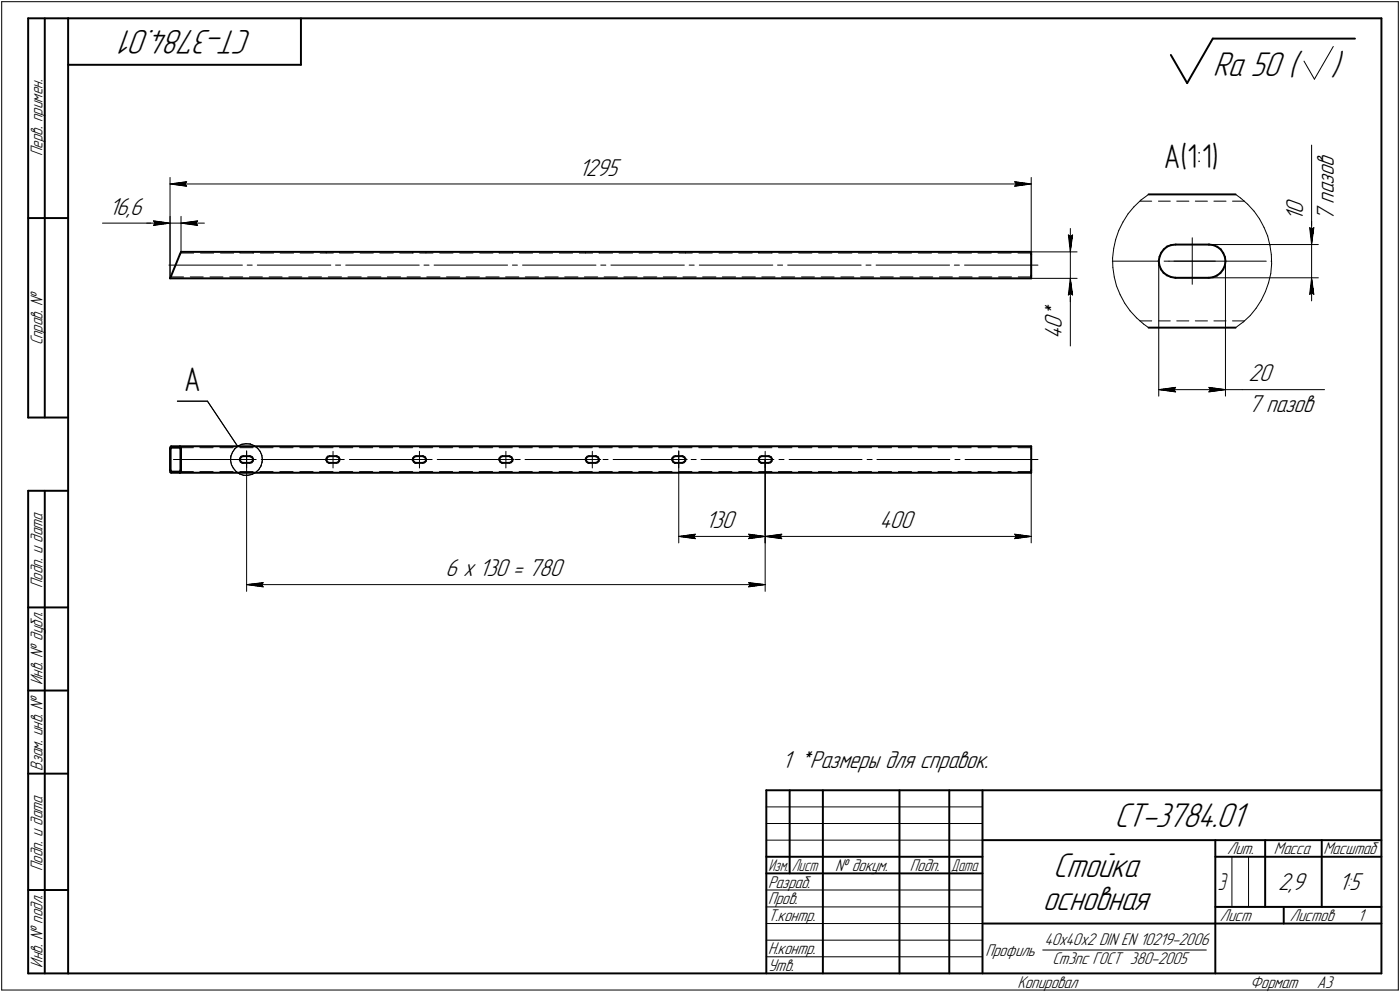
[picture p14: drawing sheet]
<svg xmlns="http://www.w3.org/2000/svg" width="421mm" height="298mm" viewBox="0 0 421 298" stroke-linecap="round" stroke-linejoin="round" font-family="sans-serif">
<defs><g id="words">
<g font-size="10.9">
<text x="75.9" y="9" transform="rotate(-180 75.9 9)">СТ-3784.01</text>
<text x="364.8" y="22.8">Ra 50 (</text>
<text x="400.3" y="22.8">)</text>
<text x="335.1" y="248.5">СТ-3784.01</text>
<text x="316.7" y="263.5">Стойка</text>
<text x="313.7" y="273.5">основная</text>
</g>
<g font-size="10.3">
<text x="350" y="50.4">А(1:1)</text>
<text x="55.4" y="117.4">А</text>
</g>
<g font-size="7.8">
<text x="174.1" y="52.8">1295</text>
<text x="401.1" y="53" transform="rotate(-90 401.1 53)">о</text>
<text x="401.1" y="50.2" transform="rotate(-90 401.1 50.2)">в</text>
<text x="401.1" y="58.4" transform="rotate(-90 401.1 58.4)">а</text>
<text x="401.1" y="55.6" transform="rotate(-90 401.1 55.6)">з</text>
<text x="32.8" y="64.5">16,6</text>
<text x="392" y="64.3" transform="rotate(-90 392 64.3)">0</text>
<text x="401.1" y="61.2" transform="rotate(-90 401.1 61.2)">п</text>
<text x="392" y="66.5" transform="rotate(-90 392 66.5)">1</text>
<text x="401.1" y="66.5" transform="rotate(-90 401.1 66.5)">7</text>
<text x="319.4" y="95.6" transform="rotate(-90 319.4 95.6)">*</text>
<text x="319.4" y="102" transform="rotate(-90 319.4 102)">4</text>
<text x="319.4" y="98.8" transform="rotate(-90 319.4 98.8)">0</text>
<text x="375.5" y="114.5">20</text>
<text x="375.5" y="123.7">7 пазов</text>
<text x="212.2" y="158.7">130</text>
<text x="264.5" y="158.7">400</text>
<text x="134" y="173.2">6 х 130 = 780</text>
<text x="235.3" y="230.8">1 *Размеры для справок.</text>
<text x="384.4" y="267.5">2,9</text>
<text x="402.6" y="267.5">1:5</text>
</g>
<text font-size="7.5" x="366.3" y="267.5">Э</text>
<g font-size="5.4">
<text x="12.8" y="46.9" transform="rotate(-90 12.8 46.9)">Перв. примен.</text>
<text x="12.8" y="103.8" transform="rotate(-90 12.8 103.8)">Справ. !</text>
<text x="12.8" y="176.7" transform="rotate(-90 12.8 176.7)">Подп. и дата</text>
<text x="12.8" y="205.8" transform="rotate(-90 12.8 205.8)">Инв. ! дубл.</text>
<text x="12.8" y="231.6" transform="rotate(-90 12.8 231.6)">Взам. инв. !</text>
<text x="369.1" y="256.8">Лит.</text>
<text x="383.1" y="256.8">Масса</text>
<text x="398" y="256.8">Масштаб</text>
<text x="12.8" y="261.7" transform="rotate(-90 12.8 261.7)">Подп. и дата</text>
<text x="251.2" y="261.8">! докум.</text>
<text x="273.6" y="261.8">Подп.</text>
<text x="231" y="266.8">Разраб.</text>
<text x="231" y="271.8">Пров.</text>
<text x="231" y="276.8">Т.контр.</text>
<text x="366.9" y="276.8">Лист</text>
<text x="387.9" y="276.8">Листов</text>
<text x="408.4" y="276.8">1</text>
<text x="231" y="286.8">Н.контр.</text>
<text x="296.4" y="287.2">Профиль</text>
<text x="314.1" y="284.1">40х40х2 DIN EN 10219-2006</text>
<text x="12.8" y="290.8" transform="rotate(-90 12.8 290.8)">Инв. ! подл.</text>
<text x="231" y="291.8">Утв.</text>
<text x="316.5" y="289.8">Ст3пс ГОСТ 380-2005</text>
<text x="306" y="296.8">Копировал</text>
<text x="376" y="296.8">Формат</text>
<text x="396" y="296.8">A3</text>
</g>
<g font-size="5.3">
<text x="231.1" y="261.8">Изм.</text>
<text x="238.1" y="261.8">Лист</text>
<text x="286.1" y="261.8">Дата</text>
</g>
</g></defs>
<g fill="none" stroke="#000" stroke-width=".3">
<path d="M.5 .5v297zM.5 .5h420zM392.2 18.4l3.1 5.4zM401 14l-5.7 9.8zM420.5 .5v297zM51.1 53.3v30.4zM51.1 55.3l5-.7zM51.1 55.3l5 .7zM51.1 55.3h259zM55.6 55.3l.5 .7zM56.1 54.6l-.5 .7zM305.1 56l5-.7z"/>
<path d="M305.1 54.6l.5 .7zM305.1 54.6l5 .7zM305.6 55.3l-.5 .7zM310.1 53.3v30.4zM371.6 58.4l1.5 1.1zM373.1 59.5l2.1 1.9zM394.5 43.6v24.8zM30.8 67.1h15.3zM44.1 67.1h7zM46.1 67.1h5zM46.1 66.4l5 .7zM46.1 66.4l.6 .7z"/>
<path d="M46.1 67.7l5-.6zM46.7 67.1l-.6 .6zM50.8 79.7h22.1zM51.1 65v18.7zM51.1 67.1h3.3zM54.3 76h4zM54.4 65v10.7zM54.4 67.1l5 .6zM54.4 67.1l5-.7zM54.4 67.1h7.1zM58.9 67.1l.5 .6zM59.4 66.4l-.5 .7z"/>
<path d="M60.3 76h4zM66.3 76h4zM72.1 75.7v.3zM72.3 76h4zM74.3 79.7h1.6zM76.1 75.7v.3zM77.4 79.7h22.1zM78.3 76h4zM84.2 76h4.1zM90.3 76h3.9zM96.3 76h3.9zM98.1 75.7v.3z"/>
<path d="M100.9 79.7h1.5zM102.1 75.7v.3zM102.3 76h4zM104 79.7h22.1zM108.3 76h4zM114.2 76h4.1zM120.2 76h4.1zM124.1 75.7v.3zM126.2 76h4zM127.5 79.7h1.5zM128.1 75.7v.3zM130.6 79.7h22.1z"/>
<path d="M132.2 76h4zM138.3 76h3.9zM144.3 76h4zM150.1 75.7v.3zM150.2 76h4.1zM154.1 79.7h1.5zM154.2 75.7v.3zM156.2 76h4zM157.1 79.7h22.1zM162.2 76h4zM168.2 76h4zM174.2 76h4z"/>
<path d="M176.1 75.7v.3zM180.2 75.7v.3zM180.3 76h3.9zM180.7 79.7h1.5zM183.7 79.7h22.1zM186.2 76h4zM192.2 76h4zM198.2 76h4zM202.1 75.7v.3zM204.2 76h4zM206.2 75.7v.3zM207.3 79.7h1.5z"/>
<path d="M210.2 76h4zM210.3 79.7h22.1zM216.2 76h4zM222.2 76h4zM228.2 76h4zM228.2 75.7v.3zM232.2 75.7v.3zM233.8 79.7h1.6zM234.2 76h4zM236.9 79.7h22.1zM240.2 76h4zM246.2 76h4z"/>
<path d="M252.1 76h4.1zM258.1 76h4zM260.4 79.7h1.6zM263.5 79.7h22.1zM264.2 76h3.9zM270.2 76h4zM276.2 76h4zM282.2 76h4zM287 79.7h1.5zM288.1 76h4.1zM290.1 79.7h22.1zM294.1 76h4z"/>
<path d="M300.1 76h4zM306.2 76h3.9zM310.1 75.7h13.8zM321.3 70.6l.6 .5zM321.3 70.6l.6 5.1zM321.9 71.1l.7-.5zM321.9 68.7v7zM321.9 75.7v8zM322.6 70.6l-.7 5.1zM334.5 78.5h14.1zM334.6 77.6l.1 2.7zM334.9 74.7l-.3 2.9z"/>
<path d="M335.5 72l-.6 2.7zM336.5 69.3l-1 2.7zM337.7 66.7l-1.2 2.6zM339.3 64.3l-1.6 2.4zM341 62.1l2.2-2zM341 62.1l-1.7 2.2zM342.8 60.5h3.6zM343.2 60.1l2.2-1.7zM348.4 60.5h3.6zM348.5 78.5v40.5zM350.1 78.5h1.5zM351.5 78.5h7.1z"/>
<path d="M353.1 78.5h27.7zM353.6 73.5h42.9zM353.9 60.5h3.6zM358.6 78.5v6.9zM358.6 71.5v7zM358.6 78.5h6.9zM359.5 60.5h3.6zM365.1 60.5h3.6zM368.6 78.5v40.5zM370.7 60.5h3.6zM375.2 61.4l2 2.1zM377.2 63.5l1.6 2.3z"/>
<path d="M378.8 65.8l1.4 2.5zM380.2 68.3l1.1 2.7zM381.3 71l.6 2.7zM381.9 73.7l.5 2.8zM382.3 78.5h.1zM382.4 76.5v2.8zM382.4 79.3l-.2 2.9zM393.9 68.4l.6 .5zM393.9 68.4l.6 5.1zM394.5 68.4v5.1zM394.5 68.9l.6-.5zM394.5 66.5v7z"/>
<path d="M394.5 73.5v10zM395.1 68.4l-.6 5.1zM51.3 83.2h3.9zM57.2 83.2h3.9zM63.2 83.2h3.9zM69.1 83.2h3.9zM75 83.2h3.9zM80.9 83.2h3.9zM86.9 83.2h3.9zM92.8 83.2h3.9zM98.7 83.2h4zM104.6 83.2h4z"/>
<path d="M110.6 83.2h4zM116.5 83.2h4zM122.4 83.2h4zM128.4 83.2h3.9zM134.3 83.2h4zM140.2 83.2h4zM146.1 83.2h4zM152.1 83.2h3.9zM158 83.2h4zM163.9 83.2h4zM169.8 83.2h4zM175.8 83.2h3.9z"/>
<path d="M181.7 83.2h4zM187.6 83.2h4zM193.5 83.2h4zM199.5 83.2h4zM205.4 83.2h4zM211.3 83.2h4zM217.3 83.2h3.9zM223.2 83.2h4zM229.1 83.2h4zM235 83.2h4zM241 83.2h3.9zM247 83.2h3.9z"/>
<path d="M252.9 83.2h3.9zM258.8 83.2h3.9zM264.8 83.2h3.8zM270.7 83.2h3.9zM276.6 83.2h3.9zM282.5 83.2h3.9zM288.5 83.2h3.9zM294.4 83.2h3.9zM300.3 83.2h3.9zM306.2 83.2h3.9zM310.1 83.7h13.8zM321.3 88.6l.6-.5z"/>
<path d="M321.9 83.7v4.9zM321.9 88.6v15.4zM321.9 83.7l-.6 4.9zM321.9 88.1l.7 .5zM321.9 83.7l.7 4.9zM321.9 83.7v7zM334.7 80.3l.4 2.9zM335.1 83.2l.7 2.7zM335.8 85.9l1.1 2.7zM336.9 88.6l1.3 2.5zM338.2 91.1l1.7 2.3zM339.9 93.4l1.9 2.1z"/>
<path d="M341.8 95.5l2.1 1.9zM342.8 96.4h3.6zM343.9 97.4l1.5 1.1zM348.4 96.4h3.6zM353.6 83.5h42.9zM353.9 96.4h3.6zM359.5 96.4h3.6zM365.1 96.4h3.6zM370.7 96.4h3.6zM371.6 98.5l2.3-1.7zM373.9 96.8l2.1-2zM377.8 92.6l-1.8 2.2z"/>
<path d="M379.3 90.3l-1.5 2.3zM380.6 87.6l-1.3 2.7zM381.5 85l-.9 2.6zM382.2 82.2l-.7 2.8zM393.9 88.5l.6-.5zM394.5 83.5l-.6 5zM394.5 88l.6 .5zM394.5 83.5l.6 5zM394.5 83.5v6.9zM348.5 117.1l5.1-.7zM348.5 117.1l5.1 .7zM348.5 117.1h20.1z"/>
<path d="M353.1 117.1l.5 .7zM353.6 116.4l-.5 .7zM363.6 117.8l5-.7zM363.6 116.4l.5 .7zM363.6 116.4l5 .7zM364.1 117.1l-.5 .7zM368.6 117.1h4.9zM373.5 117.1h24.9zM52.2 138.1h21.9zM53.3 120.6h9.1zM54.1 134.5h4.1zM60.1 134.5h4z"/>
<path d="M62.4 120.6l9.1 13.5zM66.1 134.5h4zM69.3 138.3l.3 1.3zM69.4 137.1l-.1 1.2zM69.6 139.6l.6 1.1zM69.9 135.9l-.5 1.2zM70.6 134.9l1-.9zM70.6 134.9l-.7 1zM71.6 138.1h5zM71.6 134l1.1-.5zM72.1 134.5h4zM72.7 133.5l1.3-.2z"/>
<path d="M74 133.3l1.3 .1zM74.2 135.6v5zM74.2 135.5v42.2zM75.3 133.4l1.2 .5zM75.5 138.1h1.5zM76.5 133.9l1 .8zM77.5 134.7l.7 .9zM78.1 134.5h4zM78.2 135.6l.5 1.2zM78.6 138.1h21.9zM78.7 136.8l.2 1.3zM78.8 138.9l-.3 1.1z"/>
<path d="M78.9 138.1l-.1 .8zM84.2 134.5h3.9zM90.2 134.5h3.9zM96.1 134.5h4.1zM97.6 138.1h5zM100.2 135.6v5zM102 138.1h1.5zM102.1 134.5h4zM105.1 138.1h21.9zM108.1 134.5h4zM114.1 134.5h4zM120.1 134.5h4z"/>
<path d="M123.6 138.1h5zM126.2 134.5h3.9zM126.2 135.6v5zM128.4 138.1h1.6zM131.5 138.1h21.9zM132.2 134.5h3.9zM138.1 134.5h4.1zM144.1 134.5h4.1zM149.6 138.1h5zM150.1 134.5h4zM152.1 135.6v5zM154.9 138.1h1.6z"/>
<path d="M156.1 134.5h4zM157.9 138.1h21.9zM162.1 134.5h4zM168.1 134.5h4zM174.2 134.5h3.9zM175.7 138.1h5zM178.1 135.6v5zM180.2 134.5h3.9zM181.4 138.1h1.5zM184.4 138.1h21.9zM186.1 134.5h4.1zM192.1 134.5h4.1z"/>
<path d="M198.1 134.5h4zM201.7 138.1h5zM204.1 134.5h4zM204.1 135.6v5zM204.1 135.5v27.7zM207.9 138.1h1.5zM210.1 134.5h4zM210.8 138.1h21.9zM216.2 134.5h3.9zM222.2 134.5h3.9zM227.7 138.1h5zM228.2 134.5h4z"/>
<path d="M230.1 135.6v5zM230.1 138.1v25.1zM230.1 138.1v39.6zM234.1 134.5h4.1zM234.3 138.1h1.5zM237.3 138.1h21.9zM240.1 134.5h4.1zM246.1 134.5h4zM252.1 134.5h4zM258.1 134.5h4zM260.8 138.1h1.5zM263.7 138.1h22z"/>
<path d="M264.2 134.5h3.9zM270.2 134.5h4zM276.1 134.5h4.1zM282.1 134.5h4.1zM287.2 138.1h1.5zM288.1 134.5h4zM290.2 138.1h22zM294.1 134.5h4zM300.1 134.5h4zM306.2 134.5h3.9zM54.1 141.7h4.1zM60.1 141.7h4z"/>
<path d="M66.1 141.7h4zM70.2 140.7l.8 1zM71 141.7l1.1 .7zM72.1 142.4l1.1 .4zM72.1 141.7h4zM73.2 142.8h1.3zM74.5 142.8l1.3-.2zM75.8 142.6l1.1-.6zM76.9 142l.9-.9zM78.1 141.7h4zM78.5 140l-.7 1.1zM84.2 141.7h3.9z"/>
<path d="M90.2 141.7h3.9zM96.1 141.7h4.1zM102.1 141.7h4zM108.1 141.7h4zM114.1 141.7h4zM120.1 141.7h4zM126.2 141.7h3.9zM132.2 141.7h3.9zM138.1 141.7h4.1zM144.1 141.7h4.1zM150.1 141.7h4zM156.1 141.7h4z"/>
<path d="M162.1 141.7h4zM168.1 141.7h4zM174.2 141.7h3.9zM180.2 141.7h3.9zM186.1 141.7h4.1zM192.1 141.7h4.1zM198.1 141.7h4zM204.1 141.7h4zM210.1 141.7h4zM216.2 141.7h3.9zM222.2 141.7h3.9zM228.2 141.7h4z"/>
<path d="M234.1 141.7h4.1zM240.1 141.7h4.1zM246.1 141.7h4zM252.1 141.7h4zM258.1 141.7h4zM264.2 141.7h3.9zM270.2 141.7h4zM276.1 141.7h4.1zM282.1 141.7h4.1zM288.1 141.7h4zM294.1 141.7h4zM300.1 141.7h4z"/>
<path d="M306.2 141.7h3.9zM310.1 141.3v21.9zM74.2 175.7l5-.6zM74.2 175.7l5 .7zM74.2 175.7h155.9zM78.7 175.7l.5 .7zM79.2 175.1l-.5 .6zM204.1 161.2l5-.7zM204.1 161.2l5 .7zM204.1 161.2h26zM208.6 161.2l.5 .7zM209.1 160.5l-.5 .7z"/>
<path d="M225.1 161.9l5-.7zM225.1 160.5l.5 .7zM225.1 160.5l5 .7zM225.1 176.4l5-.7zM225.1 175.1l.5 .6zM225.1 175.1l5 .6zM225.6 161.2l-.5 .7zM225.6 175.7l-.5 .7zM230.1 161.2l5-.7zM230.1 161.2l5 .7zM230.1 161.2h80zM234.6 161.2l.5 .7z"/>
<path d="M235.1 160.5l-.5 .7zM305.1 161.9l5-.7zM305.1 160.5l.5 .7zM305.1 160.5l5 .7zM305.6 161.2l-.5 .7zM230.5 247.5h65zM230.5 252.5h65zM230.5 242.5h65zM370.5 257.5v15zM375.5 257.5v15zM230.5 267.5h65zM230.5 272.5h65z"/>
<path d="M230.5 277.5h65zM.5 297.5h420zM230.5 282.5h65zM230.5 287.5h65zM313.6 285.5h49.2z"/>
</g>
<g fill="none" stroke="#000" stroke-width=".59">
<path d="M8.5 5.5v120zM8.5 5.5h12zM13.5 5.5v120zM20.5 5.5v287zM20.5 5.5h395zM20.5 19.5h70zM90.5 5.5v14zM352.1 16.5l4.9 8.5zM364.7 11.6l-7.7 13.4zM364.7 11.6h42.8zM415.5 5.5v287zM345.4 58.4h26.2z"/>
<path d="M8.5 65.5h12zM54.1 76.5l-2.6 6.4zM54.4 75.7h255.7zM54.4 75.7l-.3 .8zM310.1 76.5v6.4zM310.1 75.7v.8zM348.5 78.4l.2 1.3zM348.7 79.7l.5 1.2zM348.7 77.1l-.2 1.3zM349.2 75.9l-.5 1.2zM350 74.9l1-.8zM350 74.9l-.8 1z"/>
<path d="M351 74.1l1.2-.4zM352.2 73.7l1.4-.2zM353.6 73.5h10zM363.6 73.5h.1M363.6 73.5l1.3 .2zM364.9 73.7l1.2 .5zM366.1 74.2l1 .7zM367.1 74.9l.8 1.1zM367.9 76l.5 1.2zM368.4 79.8l-.5 1.1zM368.4 77.2l.2 1.3zM368.6 78.5l-.2 1.3z"/>
<path d="M51.1 83.7h259zM51.5 82.9l-.4 .8zM310.1 82.9v.8zM345.4 98.5h26.2zM349.2 80.9l.7 1.1zM349.9 82l1 .7zM350.9 82.7l1.2 .5zM352.1 83.2l1.4 .3zM353.5 83.5h.1M353.6 83.5h10zM363.6 83.5l1.2-.2zM364.8 83.3l1.2-.5z"/>
<path d="M366 82.8l1-.8zM367.9 80.9l-.9 1.1zM8.5 125.5h12zM51.1 134.7v.2zM51.1 134.9v6.4zM51.3 134.9v6.4zM51.3 134.3l-.2 .4zM51.4 134.6l-.1 .3zM51.5 134.1h2.6zM51.5 134.1l-.2 .2zM51.5 134.5h.1M51.5 134.5h2.6z"/>
<path d="M54.1 134.5l.2 .1zM54.1 134.1h256zM54.1 134.1l.3 .3zM54.3 134.6v.3zM54.3 134.9v6.4zM54.4 134.4v.5zM54.4 134.9v6.4zM72.1 138.3l.3 .5zM72.2 137.8l-.1 .5zM72.4 138.8l.5 .3zM72.6 137.2l.6-.1zM72.6 137.2l-.4 .6z"/>
<path d="M72.9 139.1h.3zM73.2 139.1h1.9zM73.2 137.1h1.9zM75.1 139.1l.6-.2zM75.1 137.1l.3 .1zM75.4 137.2l.5 .2zM75.9 137.4l.2 .5zM76 138.5l-.3 .4zM76.1 137.9l-.1 .6zM98.1 138.3l.3 .5zM98.2 137.8l-.1 .5zM98.4 138.8l.5 .3z"/>
<path d="M98.6 137.2l.5-.1zM98.6 137.2l-.4 .6zM98.9 139.1h.2zM99.1 139.1h2.1zM99.1 137.1h2.1zM101.2 139.1l.5-.2zM101.2 137.1l.1 .1zM101.3 137.2l.6 .2zM101.9 137.4l.2 .5zM102 138.5l-.3 .4zM102.1 137.9l-.1 .6zM124.1 138.3l.4 .5z"/>
<path d="M124.2 137.8l-.1 .5zM124.5 138.8l.4 .3zM124.6 137.2l.5-.1zM124.6 137.2l-.4 .6zM124.9 139.1h.2zM125.1 137.1h2.1zM125.1 139.1h2.1zM127.2 139.1l.5-.2zM127.2 137.1l.1 .1zM127.3 137.2l.5 .2zM127.7 138.9l.4-.4zM127.8 137.4l.3 .5z"/>
<path d="M128.1 137.9v.6zM150.2 137.8v.5zM150.2 138.3l.3 .5zM150.5 138.8l.5 .3zM150.6 137.2l.5-.1zM150.6 137.2l-.4 .6zM151 139.1h.1zM151.1 137.1h2.1zM151.1 139.1h2.1zM153.2 139.1l.5-.2zM153.2 137.1l.1 .1zM153.3 137.2l.5 .2z"/>
<path d="M153.8 137.4l.3 .5zM154.1 138.5l-.4 .4zM154.1 137.9v.6zM176.2 137.8v.5zM176.2 138.3l.2 .5zM176.4 138.8l.6 .3zM176.6 137.2l.5-.1zM176.6 137.2l-.4 .6zM177 139.1h.1zM177.1 137.1h2.1zM177.1 139.1h2.1zM179.2 139.1l.5-.2z"/>
<path d="M179.2 137.1l.1 .1zM179.3 137.2l.5 .2zM179.7 138.9l.4-.4zM179.8 137.4l.3 .5zM180.1 137.9v.6zM202.2 137.8v.5zM202.2 138.3l.2 .5zM202.4 138.8l.5 .3zM202.6 137.2l.5-.1zM202.6 137.2l-.4 .6zM202.9 139.1h.2zM203.1 139.1h2z"/>
<path d="M203.1 137.1h2zM205.1 139.1l.6-.2zM205.1 137.1l.3 .1zM205.4 137.2l.4 .2zM205.7 138.9l.4-.4zM205.8 137.4l.4 .5zM206.2 137.9l-.1 .6zM228.2 138.3l.2 .5zM228.3 137.8l-.1 .5zM228.4 138.8l.5 .3zM228.6 137.2l.5-.1zM228.6 137.2l-.3 .6z"/>
<path d="M228.9 139.1h.2zM229.1 139.1h2zM229.1 137.1h2zM231.1 139.1l.6-.2zM231.1 137.1l.3 .1zM231.4 137.2l.5 .2zM231.9 137.4l.3 .5zM232.1 138.5l-.4 .4zM232.2 137.9l-.1 .6zM310.1 134.1v.8zM310.1 134.9v6.4zM8.5 147.5v145z"/>
<path d="M8.5 147.5h12zM13.5 147.5v145zM51.1 141.3l.1 .6zM51.2 141.9l.3 .2zM51.3 141.3l.1 .3zM51.4 141.6l.1 .1zM51.5 142.1h2.6zM51.5 141.7h2.6zM54.1 142.1h256zM54.1 141.7l.2-.1zM54.1 142.1l.3-.2zM54.3 141.3v.3z"/>
<path d="M54.4 141.5v.4zM54.4 141.3v.2zM310.1 141.3v.8zM8.5 182.5h12zM8.5 207.5h12zM8.5 232.5h12zM230.5 237.5h185zM230.5 237.5v55zM237.5 237.5v25zM247.5 237.5v55zM270.5 237.5v55zM285.5 237.5v55z"/>
<path d="M295.5 237.5v55zM230.5 257.5h65zM295.5 252.5h120zM365.5 252.5v40zM365.5 257.5h15zM380.5 252.5v20zM380.5 257.5h35zM397.5 252.5v20zM8.5 267.5h12zM230.5 262.5h65zM295.5 277.5h70zM365.5 277.5h50z"/>
<path d="M365.5 272.5h50zM386.1 272.5v5zM8.5 292.5h12zM20.5 292.5h395z"/>
</g>
<g fill="#fff" stroke="#fff" stroke-width=".3">
<path d="M174.1 47.2h13.1zM174.1 47.2h13.1zM174.1 47.3h13.1zM174.1 47.4h13.1zM174.1 47.5h13.1zM174.1 47.6h13.1zM174.1 47.7h13.1zM174.1 47.8h13.1zM174.1 47.8h13.1zM174.1 47.9h13.1zM174.1 48h13.1zM174.1 48.1h13.1zM174.1 48.2h13.1zM174.1 48.3h13.1zM174.1 48.3h13.1zM174.1 48.4h13.1zM174.1 48.5h13.1zM174.1 48.6h13.1zM174.1 48.7h13.1zM174.1 48.8h13.1zM174.1 48.9h13.1zM174.1 48.9h13.1zM174.1 49h13.1zM174.1 49.1h13.1zM174.1 49.2h13.1zM174.1 49.3h13.1zM174.1 49.4h13.1zM174.1 49.4h13.1zM174.1 49.5h13.1zM174.1 49.6h13.1zM174.1 49.7h13.1zM174.1 49.8h13.1zM174.1 49.9h13.1zM174.1 50h13.1zM174.1 50h13.1zM174.1 50.1h13.1zM174.1 50.2h13.1zM174.1 50.3h13.1zM174.1 50.4h13.1zM174.1 50.5h13.1zM174.1 50.5h13.1zM174.1 50.6h13.1zM174.1 50.7h13.1zM174.1 50.8h13.1zM174.1 50.9h13.1zM174.1 51h13.1zM174.1 51.1h13.1zM174.1 51.1h13.1zM174.1 51.2h13.1zM174.1 51.3h13.1zM174.1 51.4h13.1zM174.1 51.5h13.1zM174.1 51.6h13.1zM174.1 51.6h13.1zM174.1 51.7h13.1zM174.1 51.8h13.1zM174.1 51.9h13.1zM174.1 52h13.1zM174.1 52.1h13.1zM174.1 52.2h13.1zM174.1 52.2h13.1zM174.1 52.3h13.1zM174.1 52.4h13.1zM174.1 52.5h13.1zM174.1 52.6h13.1zM174.1 52.7h13.1zM174.1 52.7h13.1zM174.1 52.8h13.1zM174.1 52.9h13.1zM174.1 53h13.1zM174.1 53.1h13.1zM174.1 53.2h13.1zM174.1 53.3h13.1zM174.1 53.3h13.1zM174.1 53.4h13.1zM174.1 53.5h13.1zM174.1 53.6h13.1zM174.1 53.7h13.1zM174.1 53.8h13.1zM174.1 53.8h13.1zM174.1 53.9h13.1zM174.1 54h13.1zM174.1 54.1h13.1zM174.1 54.2h13.1z"/>
<path d="M304.6 54.2h.7zM304.6 54.3h1.3zM304.6 54.4h1.9zM304.6 54.4h2.6zM304.6 54.5h3.2zM304.6 54.6h3.8zM304.6 54.7h4zM304.6 54.8h4.3zM304.6 54.9h4.4zM304.6 54.9h4.7zM304.6 55h4.9zM304.6 55.1h5.1zM304.6 55.2h5.4zM304.6 55.3h5.5zM304.6 55.4h5.4zM304.6 55.5h5.2zM304.6 55.5h4.9zM304.6 55.6h4.8zM304.6 55.7h4.6zM304.6 55.8h4.3zM304.6 55.9h4.2zM304.6 56h4zM304.6 56h3.8zM304.6 56.1h3.2zM304.6 56.2h2.6zM304.6 56.3h1.9zM304.6 56.4h1.3zM304.6 56.5h.7z"/>
<path d="M56 54.2h.6zM55.5 54.3h1.1zM54.8 54.4h1.8zM54.2 54.4h2.4zM53.6 54.5h3zM52.9 54.6h3.7zM52.7 54.7h3.9zM52.5 54.8h4.1zM52.3 54.9h4.3zM52.1 54.9h4.5zM51.8 55h4.8zM51.6 55.1h5zM51.4 55.2h5.2zM51.1 55.3h5.5zM51.4 55.4h5.2zM51.6 55.5h5zM51.7 55.5h4.9zM52 55.6h4.6zM52.2 55.7h4.4zM52.3 55.8h4.3zM52.6 55.9h4zM52.7 56h3.9zM52.9 56h3.7zM53.6 56.1h3zM54.2 56.2h2.4zM54.8 56.3h1.8zM55.5 56.4h1.1zM56 56.5h.6z"/>
<path d="M32.8 58.9h11.3zM32.8 59h11.3zM32.8 59.1h11.3zM32.8 59.2h11.3zM32.8 59.3h11.3zM32.8 59.4h11.3zM32.8 59.4h11.3zM32.8 59.5h11.3zM32.8 59.6h11.3zM32.8 59.7h11.3zM32.8 59.8h11.3zM32.8 59.9h11.3zM32.8 59.9h11.3zM32.8 60h11.3zM32.8 60.1h11.3zM32.8 60.2h11.3zM32.8 60.3h11.3zM32.8 60.4h11.3zM32.8 60.5h11.3zM32.8 60.5h11.3zM32.8 60.6h11.3zM32.8 60.7h11.3zM32.8 60.8h11.3zM32.8 60.9h11.3zM32.8 61h11.3zM32.8 61h11.3zM32.8 61.1h11.3zM32.8 61.2h11.3zM32.8 61.3h11.3zM32.8 61.4h11.3zM32.8 61.5h11.3zM32.8 61.6h11.3zM32.8 61.6h11.3zM32.8 61.7h11.3zM32.8 61.8h11.3zM32.8 61.9h11.3zM32.8 62h11.3zM32.8 62.1h11.3zM32.8 62.1h11.3zM32.8 62.2h11.3zM32.8 62.3h11.3zM32.8 62.4h11.3zM32.8 62.5h11.3zM32.8 62.6h11.3zM32.8 62.7h11.3zM32.8 62.7h11.3zM32.8 62.8h11.3zM32.8 62.9h11.3zM32.8 63h11.3zM32.8 63.1h11.3zM32.8 63.2h11.3zM32.8 63.2h11.3zM32.8 63.3h11.3zM32.8 63.4h11.3zM32.8 63.5h11.3zM32.8 63.6h11.3zM32.8 63.7h11.3zM32.8 63.8h11.3zM32.8 63.8h11.3zM32.8 63.9h11.3zM32.8 64h11.3zM32.8 64.1h11.3zM32.8 64.2h11.3zM32.8 64.3h11.3zM32.8 64.3h11.3zM32.8 64.4h11.3zM32.8 64.5h11.3zM32.8 64.6h11.3zM32.8 64.7h11.3zM32.8 64.8h11.3zM32.8 64.9h11.3zM32.8 64.9h11.3zM32.8 65h11.3zM32.8 65.1h11.3zM32.8 65.2h11.3zM32.8 65.3h11.3zM32.8 65.4h11.3zM32.8 65.4h11.3zM32.8 65.5h11.3zM32.8 65.6h11.3zM32.8 65.7h11.3zM32.8 65.8h11.3zM32.8 65.9h11.3zM32.8 66h11.3z"/>
<path d="M45.6 65.9h.7zM45.6 66h1.3zM45.6 66h1.9zM45.6 66.1h2.6zM45.6 66.2h3.2zM45.6 66.3h3.8zM45.6 66.4h4zM45.6 66.5h4.2zM45.6 66.5h4.4zM45.6 66.6h4.6zM45.6 66.7h4.8zM45.6 66.8h4.9zM45.6 66.9h5.2zM45.6 67h5.4zM45.6 67.1h5.5zM45.6 67.1h5.4zM45.6 67.2h5.2zM45.6 67.3h4.9zM45.6 67.4h4.8zM45.6 67.5h4.6zM45.6 67.6h4.4zM45.6 67.6h4.2zM45.6 67.7h4zM45.6 67.8h3.8zM45.6 67.9h3.1zM45.6 68h2.3zM45.6 68.1h1.6zM45.6 68.2h.8z"/>
<path d="M59.4 65.9h.5zM58.8 66h1.1zM58.1 66h1.8zM57.5 66.1h2.4zM56.9 66.2h3zM56.2 66.3h3.7zM56 66.4h3.9zM55.9 66.5h4zM55.6 66.5h4.3zM55.5 66.6h4.4zM55.3 66.7h4.6zM55 66.8h4.9zM54.9 66.9h5zM54.7 67h5.2zM54.4 67.1h5.5zM54.7 67.1h5.2zM54.9 67.2h5zM55 67.3h4.9zM55.3 67.4h4.6zM55.5 67.5h4.4zM55.6 67.6h4.3zM55.9 67.6h4zM56 67.7h3.9zM56.2 67.8h3.7zM57 67.9h2.9zM57.7 68h2.2zM58.5 68.1h1.4zM59.3 68.2h.6z"/>
<path d="M313.8 90.7h7.1zM313.8 90.8h7.1zM313.8 90.8h7.1zM313.8 90.9h7.1zM313.8 91h7.1zM313.8 91.1h7.1zM313.8 91.2h7.1zM313.8 91.3h7.1zM313.8 91.4h7.1zM313.8 91.4h7.1zM313.8 91.5h7.1zM313.8 91.6h7.1zM313.8 91.7h7.1zM313.8 91.8h7.1zM313.8 91.9h7.1zM313.8 91.9h7.1zM313.8 92h7.1zM313.8 92.1h7.1zM313.8 92.2h7.1zM313.8 92.3h7.1zM313.8 92.4h7.1zM313.8 92.5h7.1zM313.8 92.5h7.1zM313.8 92.6h7.1zM313.8 92.7h7.1zM313.8 92.8h7.1zM313.8 92.9h7.1zM313.8 93h7.1zM313.8 93h7.1zM313.8 93.1h7.1zM313.8 93.2h7.1zM313.8 93.3h7.1zM313.8 93.4h7.1zM313.8 93.5h7.1zM313.8 93.6h7.1zM313.8 93.6h7.1zM313.8 93.7h7.1zM313.8 93.8h7.1zM313.8 93.9h7.1zM313.8 94h7.1zM313.8 94.1h7.1zM313.8 94.1h7.1zM313.8 94.2h7.1zM313.8 94.3h7.1zM313.8 94.4h7.1zM313.8 94.5h7.1zM313.8 94.6h7.1zM313.8 94.7h7.1zM313.8 94.7h7.1zM313.8 94.8h7.1zM313.8 94.9h7.1zM313.8 95h7.1zM313.8 95.1h7.1zM313.8 95.2h7.1zM313.8 95.2h7.1zM313.8 95.3h7.1zM313.8 95.4h7.1zM313.8 95.5h7.1zM313.8 95.6h7.1zM313.8 95.7h7.1zM313.8 95.8h7.1zM313.8 95.8h7.1zM313.8 95.9h7.1zM313.8 96h7.1zM313.8 96.1h7.1zM313.8 96.2h7.1zM313.8 96.3h7.1zM313.8 96.4h7.1zM313.8 96.4h7.1zM313.8 96.5h7.1zM313.8 96.6h7.1zM313.8 96.7h7.1zM313.8 96.8h7.1zM313.8 96.9h7.1zM313.8 96.9h7.1zM313.8 97h7.1zM313.8 97.1h7.1zM313.8 97.2h7.1zM313.8 97.3h7.1zM313.8 97.4h7.1zM313.8 97.5h7.1zM313.8 97.5h7.1zM313.8 97.6h7.1zM313.8 97.7h7.1zM313.8 97.8h7.1zM313.8 97.9h7.1zM313.8 98h7.1zM313.8 98h7.1zM313.8 98.1h7.1zM313.8 98.2h7.1zM313.8 98.3h7.1zM313.8 98.4h7.1zM313.8 98.5h7.1zM313.8 98.6h7.1zM313.8 98.6h7.1zM313.8 98.7h7.1zM313.8 98.8h7.1zM313.8 98.9h7.1zM313.8 99h7.1zM313.8 99.1h7.1zM313.8 99.1h7.1zM313.8 99.2h7.1zM313.8 99.3h7.1zM313.8 99.4h7.1zM313.8 99.5h7.1zM313.8 99.6h7.1zM313.8 99.7h7.1zM313.8 99.7h7.1zM313.8 99.8h7.1zM313.8 99.9h7.1zM313.8 100h7.1zM313.8 100.1h7.1zM313.8 100.2h7.1zM313.8 100.2h7.1zM313.8 100.3h7.1zM313.8 100.4h7.1zM313.8 100.5h7.1zM313.8 100.6h7.1zM313.8 100.7h7.1zM313.8 100.8h7.1zM313.8 100.8h7.1zM313.8 100.9h7.1zM313.8 101h7.1zM313.8 101.1h7.1zM313.8 101.2h7.1zM313.8 101.3h7.1zM313.8 101.3h7.1zM313.8 101.4h7.1zM313.8 101.5h7.1zM313.8 101.6h7.1zM313.8 101.7h7.1zM313.8 101.8h7.1zM313.8 101.9h7.1zM313.8 101.9h7.1z"/>
<path d="M320.7 70.2h2.5zM320.8 70.3h2.4zM320.8 70.4h2.4zM320.8 70.4h2.4zM320.8 70.5h2.4zM320.8 70.6h2.4zM320.8 70.7h2.4zM320.8 70.8h2.4zM320.9 70.9h2.2zM320.9 71h2.2zM320.9 71h2.2zM320.9 71.1h2.2zM320.9 71.2h2.2zM320.9 71.3h2.2zM320.9 71.4h2.2zM321 71.5h2zM321 71.5h2zM321 71.6h2zM321 71.7h2zM321 71.8h2zM321 71.9h2zM321 72h2zM321.1 72.1h1.8zM321.1 72.1h1.8zM321.1 72.2h1.8zM321.1 72.3h1.8zM321.1 72.4h1.8zM321.1 72.5h1.8zM321.1 72.6h1.8zM321.1 72.6h1.7zM321.1 72.7h1.7zM321.1 72.8h1.7zM321.1 72.9h1.7zM321.1 73h1.7zM321.1 73.1h1.7zM321.1 73.2h1.7zM321.2 73.2h1.5zM321.2 73.3h1.5zM321.2 73.4h1.5zM321.2 73.5h1.5zM321.2 73.6h1.5zM321.2 73.7h1.5zM321.2 73.7h1.5zM321.2 73.8h1.5zM321.3 73.9h1.4zM321.3 74h1.4zM321.4 74.1h1.2zM321.4 74.2h1.2zM321.4 74.3h1.1zM321.5 74.3h1zM321.5 74.4h1zM321.5 74.5h.9zM321.6 74.6h.8zM321.6 74.7h.7zM321.6 74.8h.7zM321.6 74.8h.7zM321.6 74.9h.6zM321.7 75h.5zM321.7 75.1h.5zM321.7 75.2h.5zM321.8 75.3h.4zM321.8 75.4h.3zM321.8 75.4h.3z"/>
<path d="M321.8 83.9h.3zM321.8 84h.3zM321.8 84.1h.4zM321.7 84.2h.5zM321.7 84.2h.5zM321.6 84.3h.6zM321.6 84.4h.6zM321.6 84.5h.7zM321.6 84.6h.7zM321.6 84.7h.8zM321.6 84.8h.8zM321.5 84.8h.9zM321.5 84.9h1zM321.4 85h1.1zM321.4 85.1h1.2zM321.4 85.2h1.2zM321.3 85.3h1.4zM321.3 85.3h1.4zM321.2 85.4h1.5zM321.2 85.5h1.5zM321.2 85.6h1.5zM321.2 85.7h1.5zM321.2 85.8h1.5zM321.2 85.9h1.5zM321.2 85.9h1.5zM321.2 86h1.5zM321.1 86.1h1.7zM321.1 86.2h1.7zM321.1 86.3h1.7zM321.1 86.4h1.7zM321.1 86.4h1.7zM321.1 86.5h1.7zM321.1 86.6h1.7zM321.1 86.7h1.8zM321.1 86.8h1.8zM321.1 86.9h1.8zM321.1 87h1.8zM321.1 87h1.8zM321.1 87.1h1.8zM321.1 87.2h1.8zM321 87.3h1.9zM321 87.4h2zM321 87.5h2zM321 87.5h2zM321 87.6h2zM321 87.7h2zM321 87.8h2zM321 87.9h2zM320.9 88h2.2zM320.9 88.1h2.2zM320.9 88.1h2.2zM320.9 88.2h2.2zM320.9 88.3h2.2zM320.9 88.4h2.2zM320.9 88.5h2.2zM320.8 88.6h2.4zM320.8 88.6h2.4zM320.8 88.7h2.4zM320.8 88.8h2.4zM320.8 88.9h2.4zM320.8 89h2.4zM320.8 89.1h2.4z"/>
<path d="M264.5 153.1h11.3zM264.5 153.2h11.3zM264.5 153.2h11.3zM264.5 153.3h11.3zM264.5 153.4h11.3zM264.5 153.5h11.3zM264.5 153.6h11.3zM264.5 153.7h11.3zM264.5 153.8h11.3zM264.5 153.8h11.3zM264.5 153.9h11.3zM264.5 154h11.3zM264.5 154.1h11.3zM264.5 154.2h11.3zM264.5 154.3h11.3zM264.5 154.3h11.3zM264.5 154.4h11.3zM264.5 154.5h11.3zM264.5 154.6h11.3zM264.5 154.7h11.3zM264.5 154.8h11.3zM264.5 154.9h11.3zM264.5 154.9h11.3zM264.5 155h11.3zM264.5 155.1h11.3zM264.5 155.2h11.3zM264.5 155.3h11.3zM264.5 155.4h11.3zM264.5 155.4h11.3zM264.5 155.5h11.3zM264.5 155.6h11.3zM264.5 155.7h11.3zM264.5 155.8h11.3zM264.5 155.9h11.3zM264.5 156h11.3zM264.5 156h11.3zM264.5 156.1h11.3zM264.5 156.2h11.3zM264.5 156.3h11.3zM264.5 156.4h11.3zM264.5 156.5h11.3zM264.5 156.5h11.3zM264.5 156.6h11.3zM264.5 156.7h11.3zM264.5 156.8h11.3zM264.5 156.9h11.3zM264.5 157h11.3zM264.5 157.1h11.3zM264.5 157.1h11.3zM264.5 157.2h11.3zM264.5 157.3h11.3zM264.5 157.4h11.3zM264.5 157.5h11.3zM264.5 157.6h11.3zM264.5 157.6h11.3zM264.5 157.7h11.3zM264.5 157.8h11.3zM264.5 157.9h11.3zM264.5 158h11.3zM264.5 158.1h11.3zM264.5 158.2h11.3zM264.5 158.2h11.3zM264.5 158.3h11.3zM264.5 158.4h11.3zM264.5 158.5h11.3zM264.5 158.6h11.3zM264.5 158.7h11.3zM264.5 158.7h11.3zM264.5 158.8h11.3zM264.5 158.9h11.3zM264.5 159h11.3zM264.5 159.1h11.3zM264.5 159.2h11.3zM264.5 159.3h11.3zM264.5 159.3h11.3zM264.5 159.4h11.3zM264.5 159.5h11.3zM264.5 159.6h11.3zM264.5 159.7h11.3zM264.5 159.8h11.3zM264.5 159.9h11.3zM264.5 159.9h11.3zM264.5 160h11.3zM264.5 160.1h11.3z"/>
<path d="M304.6 160h.7zM304.6 160.1h1.3zM304.6 160.2h1.9zM304.6 160.3h2.6zM304.6 160.4h3.2zM304.6 160.4h3.8zM304.6 160.5h4zM304.6 160.6h4.2zM304.6 160.7h4.3zM304.6 160.8h4.6zM304.6 160.9h4.8zM304.6 161h4.9zM304.6 161h5.2zM304.6 161.1h5.4zM304.6 161.2h5.5zM304.6 161.3h5.4zM304.6 161.4h5.2zM304.6 161.5h4.9zM304.6 161.5h4.8zM304.6 161.6h4.6zM304.6 161.7h4.3zM304.6 161.8h4.2zM304.6 161.9h4zM304.6 162h3.8zM304.6 162.1h3.1zM304.6 162.1h2.3zM304.6 162.2h1.6zM304.6 162.3h.8z"/>
<path d="M235 160h.6zM234.4 160.1h1.2zM233.8 160.2h1.8zM233.2 160.3h2.4zM232.6 160.4h3zM231.9 160.4h3.7zM231.7 160.5h3.9zM231.6 160.6h4zM231.3 160.7h4.3zM231.1 160.8h4.5zM231 160.9h4.6zM230.7 161h4.9zM230.5 161h5.1zM230.4 161.1h5.2zM230.1 161.2h5.5zM230.4 161.3h5.2zM230.5 161.4h5.1zM230.7 161.5h4.9zM231 161.5h4.6zM231.1 161.6h4.5zM231.3 161.7h4.3zM231.6 161.8h4zM231.7 161.9h3.9zM231.9 162h3.7zM232.7 162.1h2.9zM233.4 162.1h2.2zM234.2 162.2h1.4zM234.9 162.3h.7z"/>
<path d="M212.2 153.1h9.9zM212.2 153.2h9.9zM212.2 153.2h9.9zM212.2 153.3h9.9zM212.2 153.4h9.9zM212.2 153.5h9.9zM212.2 153.6h9.9zM212.2 153.7h9.9zM212.2 153.8h9.9zM212.2 153.8h9.9zM212.2 153.9h9.9zM212.2 154h9.9zM212.2 154.1h9.9zM212.2 154.2h9.9zM212.2 154.3h9.9zM212.2 154.3h9.9zM212.2 154.4h9.9zM212.2 154.5h9.9zM212.2 154.6h9.9zM212.2 154.7h9.9zM212.2 154.8h9.9zM212.2 154.9h9.9zM212.2 154.9h9.9zM212.2 155h9.9zM212.2 155.1h9.9zM212.2 155.2h9.9zM212.2 155.3h9.9zM212.2 155.4h9.9zM212.2 155.4h9.9zM212.2 155.5h9.9zM212.2 155.6h9.9zM212.2 155.7h9.9zM212.2 155.8h9.9zM212.2 155.9h9.9zM212.2 156h9.9zM212.2 156h9.9zM212.2 156.1h9.9zM212.2 156.2h9.9zM212.2 156.3h9.9zM212.2 156.4h9.9zM212.2 156.5h9.9zM212.2 156.5h9.9zM212.2 156.6h9.9zM212.2 156.7h9.9zM212.2 156.8h9.9zM212.2 156.9h9.9zM212.2 157h9.9zM212.2 157.1h9.9zM212.2 157.1h9.9zM212.2 157.2h9.9zM212.2 157.3h9.9zM212.2 157.4h9.9zM212.2 157.5h9.9zM212.2 157.6h9.9zM212.2 157.6h9.9zM212.2 157.7h9.9zM212.2 157.8h9.9zM212.2 157.9h9.9zM212.2 158h9.9zM212.2 158.1h9.9zM212.2 158.2h9.9zM212.2 158.2h9.9zM212.2 158.3h9.9zM212.2 158.4h9.9zM212.2 158.5h9.9zM212.2 158.6h9.9zM212.2 158.7h9.9zM212.2 158.7h9.9zM212.2 158.8h9.9zM212.2 158.9h9.9zM212.2 159h9.9zM212.2 159.1h9.9zM212.2 159.2h9.9zM212.2 159.3h9.9zM212.2 159.3h9.9zM212.2 159.4h9.9zM212.2 159.5h9.9zM212.2 159.6h9.9zM212.2 159.7h9.9zM212.2 159.8h9.9zM212.2 159.9h9.9zM212.2 159.9h9.9zM212.2 160h9.9zM212.2 160.1h9.9z"/>
<path d="M224.6 160h.7zM224.6 160.1h1.3zM224.6 160.2h1.9zM224.6 160.3h2.6zM224.6 160.4h3.2zM224.6 160.4h3.7zM224.6 160.5h4zM224.6 160.6h4.2zM224.6 160.7h4.3zM224.6 160.8h4.6zM224.6 160.9h4.8zM224.6 161h4.9zM224.6 161h5.2zM224.6 161.1h5.4zM224.6 161.2h5.5zM224.6 161.3h5.4zM224.6 161.4h5.2zM224.6 161.5h4.9zM224.6 161.5h4.8zM224.6 161.6h4.6zM224.6 161.7h4.3zM224.6 161.8h4.2zM224.6 161.9h4zM224.6 162h3.7zM224.6 162.1h3.1zM224.6 162.1h2.3zM224.6 162.2h1.5zM224.6 162.3h.8z"/>
<path d="M209 160h.6zM208.4 160.1h1.2zM207.8 160.2h1.8zM207.2 160.3h2.4zM206.6 160.4h3zM205.9 160.4h3.7zM205.7 160.5h3.9zM205.6 160.6h4zM205.3 160.7h4.3zM205.1 160.8h4.5zM205 160.9h4.6zM204.7 161h4.9zM204.6 161h5zM204.4 161.1h5.2zM204.1 161.2h5.5zM204.4 161.3h5.2zM204.6 161.4h5zM204.7 161.5h4.9zM205 161.5h4.6zM205.1 161.6h4.5zM205.3 161.7h4.3zM205.6 161.8h4zM205.7 161.9h3.9zM205.9 162h3.7zM206.7 162.1h2.9zM207.4 162.1h2.2zM208.2 162.2h1.4zM209 162.3h.6z"/>
<path d="M133.9 167.6h36.4zM133.9 167.6h36.4zM133.9 167.7h36.4zM133.9 167.8h36.4zM133.9 167.9h36.4zM133.9 168h36.4zM133.9 168.1h36.4zM133.9 168.1h36.4zM133.9 168.2h36.4zM133.9 168.3h36.4zM133.9 168.4h36.4zM133.9 168.5h36.4zM133.9 168.6h36.4zM133.9 168.7h36.4zM133.9 168.7h36.4zM133.9 168.8h36.4zM133.9 168.9h36.4zM133.9 169h36.4zM133.9 169.1h36.4zM133.9 169.2h36.4zM133.9 169.2h36.4zM133.9 169.3h36.4zM133.9 169.4h36.4zM133.9 169.5h36.4zM133.9 169.6h36.4zM133.9 169.7h36.4zM133.9 169.8h36.4zM133.9 169.8h36.4zM133.9 169.9h36.4zM133.9 170h36.4zM133.9 170.1h36.4zM133.9 170.2h36.4zM133.9 170.3h36.4zM133.9 170.3h36.4zM133.9 170.4h36.4zM133.9 170.5h36.4zM133.9 170.6h36.4zM133.9 170.7h36.4zM133.9 170.8h36.4zM133.9 170.9h36.4zM133.9 170.9h36.4zM133.9 171h36.4zM133.9 171.1h36.4zM133.9 171.2h36.4zM133.9 171.3h36.4zM133.9 171.4h36.4zM133.9 171.4h36.4zM133.9 171.5h36.4zM133.9 171.6h36.4zM133.9 171.7h36.4zM133.9 171.8h36.4zM133.9 171.9h36.4zM133.9 172h36.4zM133.9 172h36.4zM133.9 172.1h36.4zM133.9 172.2h36.4zM133.9 172.3h36.4zM133.9 172.4h36.4zM133.9 172.5h36.4zM133.9 172.6h36.4zM133.9 172.6h36.4zM133.9 172.7h36.4zM133.9 172.8h36.4zM133.9 172.9h36.4zM133.9 173h36.4zM133.9 173.1h36.4zM133.9 173.1h36.4zM133.9 173.2h36.4zM133.9 173.3h36.4zM133.9 173.4h36.4zM133.9 173.5h36.4zM133.9 173.6h36.4zM133.9 173.7h36.4zM133.9 173.7h36.4zM133.9 173.8h36.4zM133.9 173.9h36.4zM133.9 174h36.4zM133.9 174.1h36.4zM133.9 174.2h36.4zM133.9 174.2h36.4zM133.9 174.3h36.4zM133.9 174.4h36.4zM133.9 174.5h36.4zM133.9 174.6h36.4zM133.9 174.7h36.4z"/>
<path d="M224.6 174.6h.7zM224.6 174.7h1.3zM224.6 174.8h1.9zM224.6 174.8h2.6zM224.6 174.9h3.2zM224.6 175h3.7zM224.6 175.1h4zM224.6 175.2h4.3zM224.6 175.3h4.4zM224.6 175.3h4.7zM224.6 175.4h4.9zM224.6 175.5h5.1zM224.6 175.6h5.4zM224.6 175.7h5.5zM224.6 175.8h5.4zM224.6 175.9h5.2zM224.6 175.9h4.9zM224.6 176h4.8zM224.6 176.1h4.6zM224.6 176.2h4.3zM224.6 176.3h4.2zM224.6 176.4h4zM224.6 176.4h3.7zM224.6 176.5h3.2zM224.6 176.6h2.6zM224.6 176.7h1.9zM224.6 176.8h1.3zM224.6 176.9h.7z"/>
<path d="M79.1 174.6h.6zM78.5 174.7h1.2zM77.8 174.8h1.9zM77.2 174.8h2.5zM76.6 174.9h3.1zM75.9 175h3.8zM75.8 175.1h3.9zM75.5 175.2h4.2zM75.4 175.3h4.3zM75.1 175.3h4.6zM74.8 175.4h4.9zM74.7 175.5h5zM74.4 175.6h5.3zM74.2 175.7h5.5zM74.4 175.8h5.3zM74.6 175.9h5.1zM74.8 175.9h4.9zM75 176h4.7zM75.2 176.1h4.5zM75.4 176.2h4.3zM75.6 176.3h4.1zM75.8 176.4h3.9zM75.9 176.4h3.8zM76.6 176.5h3.1zM77.2 176.6h2.5zM77.8 176.7h1.9zM78.5 176.8h1.2zM79.1 176.9h.6z"/>
<path d="M55.4 109.6h5zM55.4 109.6h5zM55.4 109.7h5zM55.4 109.8h5zM55.4 109.9h5zM55.4 110h5zM55.4 110.1h5zM55.4 110.2h5zM55.4 110.2h5zM55.4 110.3h5zM55.4 110.4h5zM55.4 110.5h5zM55.4 110.6h5zM55.4 110.7h5zM55.4 110.7h5zM55.4 110.8h5zM55.4 110.9h5zM55.4 111h5zM55.4 111.1h5zM55.4 111.2h5zM55.4 111.3h5zM55.4 111.3h5zM55.4 111.4h5zM55.4 111.5h5zM55.4 111.6h5zM55.4 111.7h5zM55.4 111.8h5zM55.4 111.8h5zM55.4 111.9h5zM55.4 112h5zM55.4 112.1h5zM55.4 112.2h5zM55.4 112.3h5zM55.4 112.4h5zM55.4 112.4h5zM55.4 112.5h5zM55.4 112.6h5zM55.4 112.7h5zM55.4 112.8h5zM55.4 112.9h5zM55.4 112.9h5zM55.4 113h5zM55.4 113.1h5zM55.4 113.2h5zM55.4 113.3h5zM55.4 113.4h5zM55.4 113.5h5zM55.4 113.5h5zM55.4 113.6h5zM55.4 113.7h5zM55.4 113.8h5zM55.4 113.9h5zM55.4 114h5zM55.4 114h5zM55.4 114.1h5zM55.4 114.2h5zM55.4 114.3h5zM55.4 114.4h5zM55.4 114.5h5zM55.4 114.6h5zM55.4 114.6h5zM55.4 114.7h5zM55.4 114.8h5zM55.4 114.9h5zM55.4 115h5zM55.4 115.1h5zM55.4 115.1h5zM55.4 115.2h5zM55.4 115.3h5zM55.4 115.4h5zM55.4 115.5h5zM55.4 115.6h5zM55.4 115.7h5zM55.4 115.7h5zM55.4 115.8h5zM55.4 115.9h5zM55.4 116h5zM55.4 116.1h5zM55.4 116.2h5zM55.4 116.2h5zM55.4 116.3h5zM55.4 116.4h5zM55.4 116.5h5zM55.4 116.6h5zM55.4 116.7h5zM55.4 116.8h5zM55.4 116.8h5zM55.4 116.9h5zM55.4 117h5zM55.4 117.1h5zM55.4 117.2h5zM55.4 117.3h5zM55.4 117.3h5zM55.4 117.4h5zM55.4 117.5h5zM55.4 117.6h5zM55.4 117.7h5zM55.4 117.8h5zM55.4 117.9h5zM55.4 117.9h5zM55.4 118h5zM55.4 118.1h5zM55.4 118.2h5zM55.4 118.3h5zM55.4 118.4h5zM55.4 118.4h5zM55.4 118.5h5zM55.4 118.6h5zM55.4 118.7h5zM55.4 118.8h5zM55.4 118.9h5zM55.4 119h5zM55.4 119h5zM55.4 119.1h5zM55.4 119.2h5zM55.4 119.3h5zM55.4 119.4h5zM55.4 119.5h5z"/>
<path d="M350 42.6h16.4zM350 42.7h16.4zM350 42.8h16.4zM350 42.8h16.4zM350 42.9h16.4zM350 43h16.4zM350 43.1h16.4zM350 43.2h16.4zM350 43.3h16.4zM350 43.3h16.4zM350 43.4h16.4zM350 43.5h16.4zM350 43.6h16.4zM350 43.7h16.4zM350 43.8h16.4zM350 43.9h16.4zM350 43.9h16.4zM350 44h16.4zM350 44.1h16.4zM350 44.2h16.4zM350 44.3h16.4zM350 44.4h16.4zM350 44.4h16.4zM350 44.5h16.4zM350 44.6h16.4zM350 44.7h16.4zM350 44.8h16.4zM350 44.9h16.4zM350 45h16.4zM350 45h16.4zM350 45.1h16.4zM350 45.2h16.4zM350 45.3h16.4zM350 45.4h16.4zM350 45.5h16.4zM350 45.6h16.4zM350 45.6h16.4zM350 45.7h16.4zM350 45.8h16.4zM350 45.9h16.4zM350 46h16.4zM350 46.1h16.4zM350 46.1h16.4zM350 46.2h16.4zM350 46.3h16.4zM350 46.4h16.4zM350 46.5h16.4zM350 46.6h16.4zM350 46.7h16.4zM350 46.7h16.4zM350 46.8h16.4zM350 46.9h16.4zM350 47h16.4zM350 47.1h16.4zM350 47.2h16.4zM350 47.2h16.4zM350 47.3h16.4zM350 47.4h16.4zM350 47.5h16.4zM350 47.6h16.4zM350 47.7h16.4zM350 47.8h16.4zM350 47.8h16.4zM350 47.9h16.4zM350 48h16.4zM350 48.1h16.4zM350 48.2h16.4zM350 48.3h16.4zM350 48.3h16.4zM350 48.4h16.4zM350 48.5h16.4zM350 48.6h16.4zM350 48.7h16.4zM350 48.8h16.4zM350 48.9h16.4zM350 48.9h16.4zM350 49h16.4zM350 49.1h16.4zM350 49.2h16.4zM350 49.3h16.4zM350 49.4h16.4zM350 49.4h16.4zM350 49.5h16.4zM350 49.6h16.4zM350 49.7h16.4zM350 49.8h16.4zM350 49.9h16.4zM350 50h16.4zM350 50h16.4zM350 50.1h16.4zM350 50.2h16.4zM350 50.3h16.4zM350 50.4h16.4zM350 50.5h16.4zM350 50.5h16.4zM350 50.6h16.4zM350 50.7h16.4zM350 50.8h16.4zM350 50.9h16.4zM350 51h16.4zM350 51.1h16.4zM350 51.1h16.4zM350 51.2h16.4zM350 51.3h16.4zM350 51.4h16.4zM350 51.5h16.4zM350 51.6h16.4zM350 51.6h16.4zM350 51.7h16.4zM350 51.8h16.4zM350 51.9h16.4zM350 52h16.4zM350 52.1h16.4zM350 52.2h16.4zM350 52.2h16.4zM350 52.3h16.4zM350 52.4h16.4zM350 52.5h16.4z"/>
<path d="M375.5 109h8.2zM375.5 109.1h8.2zM375.5 109.1h8.2zM375.5 109.2h8.2zM375.5 109.3h8.2zM375.5 109.4h8.2zM375.5 109.5h8.2zM375.5 109.6h8.2zM375.5 109.6h8.2zM375.5 109.7h8.2zM375.5 109.8h8.2zM375.5 109.9h8.2zM375.5 110h8.2zM375.5 110.1h8.2zM375.5 110.2h8.2zM375.5 110.2h8.2zM375.5 110.3h8.2zM375.5 110.4h8.2zM375.5 110.5h8.2zM375.5 110.6h8.2zM375.5 110.7h8.2zM375.5 110.7h8.2zM375.5 110.8h8.2zM375.5 110.9h8.2zM375.5 111h8.2zM375.5 111.1h8.2zM375.5 111.2h8.2zM375.5 111.3h8.2zM375.5 111.3h8.2zM375.5 111.4h8.2zM375.5 111.5h8.2zM375.5 111.6h8.2zM375.5 111.7h8.2zM375.5 111.8h8.2zM375.5 111.8h8.2zM375.5 111.9h8.2zM375.5 112h8.2zM375.5 112.1h8.2zM375.5 112.2h8.2zM375.5 112.3h8.2zM375.5 112.4h8.2zM375.5 112.4h8.2zM375.5 112.5h8.2zM375.5 112.6h8.2zM375.5 112.7h8.2zM375.5 112.8h8.2zM375.5 112.9h8.2zM375.5 112.9h8.2zM375.5 113h8.2zM375.5 113.1h8.2zM375.5 113.2h8.2zM375.5 113.3h8.2zM375.5 113.4h8.2zM375.5 113.5h8.2zM375.5 113.5h8.2zM375.5 113.6h8.2zM375.5 113.7h8.2zM375.5 113.8h8.2zM375.5 113.9h8.2zM375.5 114h8.2zM375.5 114h8.2zM375.5 114.1h8.2zM375.5 114.2h8.2zM375.5 114.3h8.2zM375.5 114.4h8.2zM375.5 114.5h8.2zM375.5 114.6h8.2zM375.5 114.6h8.2zM375.5 114.7h8.2zM375.5 114.8h8.2zM375.5 114.9h8.2zM375.5 115h8.2zM375.5 115.1h8.2zM375.5 115.1h8.2zM375.5 115.2h8.2zM375.5 115.3h8.2zM375.5 115.4h8.2zM375.5 115.5h8.2zM375.5 115.6h8.2zM375.5 115.7h8.2zM375.5 115.7h8.2zM375.5 115.8h8.2zM375.5 115.9h8.2zM375.5 116h8.2z"/>
<path d="M375.5 118.1h20.9zM375.5 118.2h20.9zM375.5 118.3h20.9zM375.5 118.4h20.9zM375.5 118.4h20.9zM375.5 118.5h20.9zM375.5 118.6h20.9zM375.5 118.7h20.9zM375.5 118.8h20.9zM375.5 118.9h20.9zM375.5 119h20.9zM375.5 119h20.9zM375.5 119.1h20.9zM375.5 119.2h20.9zM375.5 119.3h20.9zM375.5 119.4h20.9zM375.5 119.5h20.9zM375.5 119.5h20.9zM375.5 119.6h20.9zM375.5 119.7h20.9zM375.5 119.8h20.9zM375.5 119.9h20.9zM375.5 120h20.9zM375.5 120.1h20.9zM375.5 120.1h20.9zM375.5 120.2h20.9zM375.5 120.3h20.9zM375.5 120.4h20.9zM375.5 120.5h20.9zM375.5 120.6h20.9zM375.5 120.6h20.9zM375.5 120.7h20.9zM375.5 120.8h20.9zM375.5 120.9h20.9zM375.5 121h20.9zM375.5 121.1h20.9zM375.5 121.2h20.9zM375.5 121.2h20.9zM375.5 121.3h20.9zM375.5 121.4h20.9zM375.5 121.5h20.9zM375.5 121.6h20.9zM375.5 121.7h20.9zM375.5 121.8h20.9zM375.5 121.8h20.9zM375.5 121.9h20.9zM375.5 122h20.9zM375.5 122.1h20.9zM375.5 122.2h20.9zM375.5 122.3h20.9zM375.5 122.3h20.9zM375.5 122.4h20.9zM375.5 122.5h20.9zM375.5 122.6h20.9zM375.5 122.7h20.9zM375.5 122.8h20.9zM375.5 122.9h20.9zM375.5 122.9h20.9zM375.5 123h20.9zM375.5 123.1h20.9zM375.5 123.2h20.9zM375.5 123.3h20.9zM375.5 123.4h20.9zM375.5 123.4h20.9zM375.5 123.5h20.9zM375.5 123.6h20.9zM375.5 123.7h20.9zM375.5 123.8h20.9zM375.5 123.9h20.9zM375.5 124h20.9zM375.5 124h20.9zM375.5 124.1h20.9zM375.5 124.2h20.9zM375.5 124.3h20.9zM375.5 124.4h20.9zM375.5 124.5h20.9zM375.5 124.5h20.9zM375.5 124.6h20.9zM375.5 124.7h20.9zM375.5 124.8h20.9zM375.5 124.9h20.9zM375.5 125h20.9zM375.5 125.1h20.9zM375.5 125.1h20.9z"/>
<path d="M353.4 115.9h.6zM352.8 116h1.2zM352.2 116.1h1.8zM351.6 116.2h2.4zM351 116.2h3zM350.4 116.3h3.6zM350.2 116.4h3.8zM350 116.5h4zM349.8 116.6h4.2zM349.6 116.7h4.4zM349.3 116.8h4.7zM349.2 116.8h4.8zM348.9 116.9h5.1zM348.7 117h5.3zM348.5 117.1h5.5zM348.7 117.2h5.3zM348.9 117.3h5.1zM349.2 117.3h4.8zM349.3 117.4h4.7zM349.6 117.5h4.4zM349.8 117.6h4.2zM350 117.7h4zM350.2 117.8h3.8zM350.4 117.9h3.6zM351.1 117.9h2.9zM351.9 118h2.1zM352.6 118.1h1.4zM353.3 118.2h.7z"/>
<path d="M363.1 115.9h.6zM363.1 116h1.2zM363.1 116.1h1.8zM363.1 116.2h2.5zM363.1 116.2h3.1zM363.1 116.3h3.7zM363.1 116.4h3.9zM363.1 116.5h4.1zM363.1 116.6h4.3zM363.1 116.7h4.5zM363.1 116.8h4.7zM363.1 116.8h4.9zM363.1 116.9h5.1zM363.1 117h5.3zM363.1 117.1h5.5zM363.1 117.2h5.3zM363.1 117.3h5.1zM363.1 117.3h4.9zM363.1 117.4h4.7zM363.1 117.5h4.5zM363.1 117.6h4.3zM363.1 117.7h4.1zM363.1 117.8h3.9zM363.1 117.9h3.7zM363.1 117.9h3zM363.1 118h2.2zM363.1 118.1h1.5zM363.1 118.2h.7z"/>
<path d="M386.3 59.4h7.2zM386.3 59.4h7.2zM386.3 59.5h7.2zM386.3 59.6h7.2zM386.3 59.7h7.2zM386.3 59.8h7.2zM386.3 59.9h7.2zM386.3 59.9h7.2zM386.3 60h7.2zM386.3 60.1h7.2zM386.3 60.2h7.2zM386.3 60.3h7.2zM386.3 60.4h7.2zM386.3 60.5h7.2zM386.3 60.5h7.2zM386.3 60.6h7.2zM386.3 60.7h7.2zM386.3 60.8h7.2zM386.3 60.9h7.2zM386.3 61h7.2zM386.3 61h7.2zM386.3 61.1h7.2zM386.3 61.2h7.2zM386.3 61.3h7.2zM386.3 61.4h7.2zM386.3 61.5h7.2zM386.3 61.6h7.2zM386.3 61.6h7.2zM386.3 61.7h7.2zM386.3 61.8h7.2zM386.3 61.9h7.2zM386.3 62h7.2zM386.3 62.1h7.2zM386.3 62.1h7.2zM386.3 62.2h7.2zM386.3 62.3h7.2zM386.3 62.4h7.2zM386.3 62.5h7.2zM386.3 62.6h7.2zM386.3 62.7h7.2zM386.3 62.7h7.2zM386.3 62.8h7.2zM386.3 62.9h7.2zM386.3 63h7.2zM386.3 63.1h7.2zM386.3 63.2h7.2zM386.3 63.2h7.2zM386.3 63.3h7.2zM386.3 63.4h7.2zM386.3 63.5h7.2zM386.3 63.6h7.2zM386.3 63.7h7.2zM386.3 63.8h7.2zM386.3 63.8h7.2zM386.3 63.9h7.2zM386.3 64h7.2zM386.3 64.1h7.2zM386.3 64.2h7.2zM386.3 64.3h7.2zM386.3 64.3h7.2zM386.3 64.4h7.2zM386.3 64.5h7.2zM386.3 64.6h7.2zM386.3 64.7h7.2zM386.3 64.8h7.2zM386.3 64.9h7.2zM386.3 64.9h7.2zM386.3 65h7.2zM386.3 65.1h7.2zM386.3 65.2h7.2zM386.3 65.3h7.2zM386.3 65.4h7.2zM386.3 65.4h7.2zM386.3 65.5h7.2zM386.3 65.6h7.2zM386.3 65.7h7.2zM386.3 65.8h7.2zM386.3 65.9h7.2zM386.3 66h7.2zM386.3 66h7.2zM386.3 66.1h7.2zM386.3 66.2h7.2zM386.3 66.3h7.2zM386.3 66.4h7.2z"/>
<path d="M395.5 45.6h7.2zM395.5 45.6h7.2zM395.5 45.7h7.2zM395.5 45.8h7.2zM395.5 45.9h7.2zM395.5 46h7.2zM395.5 46.1h7.2zM395.5 46.1h7.2zM395.5 46.2h7.2zM395.5 46.3h7.2zM395.5 46.4h7.2zM395.5 46.5h7.2zM395.5 46.6h7.2zM395.5 46.7h7.2zM395.5 46.7h7.2zM395.5 46.8h7.2zM395.5 46.9h7.2zM395.5 47h7.2zM395.5 47.1h7.2zM395.5 47.2h7.2zM395.5 47.2h7.2zM395.5 47.3h7.2zM395.5 47.4h7.2zM395.5 47.5h7.2zM395.5 47.6h7.2zM395.5 47.7h7.2zM395.5 47.8h7.2zM395.5 47.8h7.2zM395.5 47.9h7.2zM395.5 48h7.2zM395.5 48.1h7.2zM395.5 48.2h7.2zM395.5 48.3h7.2zM395.5 48.3h7.2zM395.5 48.4h7.2zM395.5 48.5h7.2zM395.5 48.6h7.2zM395.5 48.7h7.2zM395.5 48.8h7.2zM395.5 48.9h7.2zM395.5 48.9h7.2zM395.5 49h7.2zM395.5 49.1h7.2zM395.5 49.2h7.2zM395.5 49.3h7.2zM395.5 49.4h7.2zM395.5 49.4h7.2zM395.5 49.5h7.2zM395.5 49.6h7.2zM395.5 49.7h7.2zM395.5 49.8h7.2zM395.5 49.9h7.2zM395.5 50h7.2zM395.5 50h7.2zM395.5 50.1h7.2zM395.5 50.2h7.2zM395.5 50.3h7.2zM395.5 50.4h7.2zM395.5 50.5h7.2zM395.5 50.5h7.2zM395.5 50.6h7.2zM395.5 50.7h7.2zM395.5 50.8h7.2zM395.5 50.9h7.2zM395.5 51h7.2zM395.5 51.1h7.2zM395.5 51.1h7.2zM395.5 51.2h7.2zM395.5 51.3h7.2zM395.5 51.4h7.2zM395.5 51.5h7.2zM395.5 51.6h7.2zM395.5 51.6h7.2zM395.5 51.7h7.2zM395.5 51.8h7.2zM395.5 51.9h7.2zM395.5 52h7.2zM395.5 52.1h7.2zM395.5 52.2h7.2zM395.5 52.2h7.2zM395.5 52.3h7.2zM395.5 52.4h7.2zM395.5 52.5h7.2zM395.5 52.6h7.2zM395.5 52.7h7.2zM395.5 52.7h7.2zM395.5 52.8h7.2zM395.5 52.9h7.2zM395.5 53h7.2zM395.5 53.1h7.2zM395.5 53.2h7.2zM395.5 53.3h7.2zM395.5 53.3h7.2zM395.5 53.4h7.2zM395.5 53.5h7.2zM395.5 53.6h7.2zM395.5 53.7h7.2zM395.5 53.8h7.2zM395.5 53.8h7.2zM395.5 53.9h7.2zM395.5 54h7.2zM395.5 54.1h7.2zM395.5 54.2h7.2zM395.5 54.3h7.2zM395.5 54.4h7.2zM395.5 54.4h7.2zM395.5 54.5h7.2zM395.5 54.6h7.2zM395.5 54.7h7.2zM395.5 54.8h7.2zM395.5 54.9h7.2zM395.5 54.9h7.2zM395.5 55h7.2zM395.5 55.1h7.2zM395.5 55.2h7.2zM395.5 55.3h7.2zM395.5 55.4h7.2zM395.5 55.5h7.2zM395.5 55.5h7.2zM395.5 55.6h7.2zM395.5 55.7h7.2zM395.5 55.8h7.2zM395.5 55.9h7.2zM395.5 56h7.2zM395.5 56h7.2zM395.5 56.1h7.2zM395.5 56.2h7.2zM395.5 56.3h7.2zM395.5 56.4h7.2zM395.5 56.5h7.2zM395.5 56.6h7.2zM395.5 56.6h7.2zM395.5 56.7h7.2zM395.5 56.8h7.2zM395.5 56.9h7.2zM395.5 57h7.2zM395.5 57.1h7.2zM395.5 57.1h7.2zM395.5 57.2h7.2zM395.5 57.3h7.2zM395.5 57.4h7.2zM395.5 57.5h7.2zM395.5 57.6h7.2zM395.5 57.7h7.2zM395.5 57.7h7.2zM395.5 57.8h7.2zM395.5 57.9h7.2zM395.5 58h7.2zM395.5 58.1h7.2zM395.5 58.2h7.2zM395.5 58.3h7.2zM395.5 58.3h7.2zM395.5 58.4h7.2zM395.5 58.5h7.2zM395.5 58.6h7.2zM395.5 58.7h7.2zM395.5 58.8h7.2zM395.5 58.8h7.2zM395.5 58.9h7.2zM395.5 59h7.2zM395.5 59.1h7.2zM395.5 59.2h7.2zM395.5 59.3h7.2zM395.5 59.4h7.2zM395.5 59.4h7.2zM395.5 59.5h7.2zM395.5 59.6h7.2zM395.5 59.7h7.2zM395.5 59.8h7.2zM395.5 59.9h7.2zM395.5 59.9h7.2zM395.5 60h7.2zM395.5 60.1h7.2zM395.5 60.2h7.2zM395.5 60.3h7.2zM395.5 60.4h7.2zM395.5 60.5h7.2zM395.5 60.5h7.2zM395.5 60.6h7.2zM395.5 60.7h7.2zM395.5 60.8h7.2zM395.5 60.9h7.2zM395.5 61h7.2zM395.5 61h7.2zM395.5 61.1h7.2zM395.5 61.2h7.2zM395.5 61.3h7.2zM395.5 61.4h7.2zM395.5 61.5h7.2zM395.5 61.6h7.2zM395.5 61.6h7.2zM395.5 61.7h7.2zM395.5 61.8h7.2zM395.5 61.9h7.2zM395.5 62h7.2zM395.5 62.1h7.2zM395.5 62.1h7.2zM395.5 62.2h7.2zM395.5 62.3h7.2zM395.5 62.4h7.2zM395.5 62.5h7.2zM395.5 62.6h7.2zM395.5 62.7h7.2zM395.5 62.7h7.2zM395.5 62.8h7.2zM395.5 62.9h7.2zM395.5 63h7.2zM395.5 63.1h7.2zM395.5 63.2h7.2zM395.5 63.2h7.2zM395.5 63.3h7.2zM395.5 63.4h7.2zM395.5 63.5h7.2zM395.5 63.6h7.2zM395.5 63.7h7.2zM395.5 63.8h7.2zM395.5 63.8h7.2zM395.5 63.9h7.2zM395.5 64h7.2zM395.5 64.1h7.2zM395.5 64.2h7.2zM395.5 64.3h7.2zM395.5 64.3h7.2zM395.5 64.4h7.2zM395.5 64.5h7.2zM395.5 64.6h7.2zM395.5 64.7h7.2zM395.5 64.8h7.2zM395.5 64.9h7.2zM395.5 64.9h7.2zM395.5 65h7.2zM395.5 65.1h7.2zM395.5 65.2h7.2zM395.5 65.3h7.2zM395.5 65.4h7.2zM395.5 65.4h7.2zM395.5 65.5h7.2zM395.5 65.6h7.2zM395.5 65.7h7.2zM395.5 65.8h7.2zM395.5 65.9h7.2zM395.5 66h7.2zM395.5 66h7.2zM395.5 66.1h7.2zM395.5 66.2h7.2zM395.5 66.3h7.2zM395.5 66.4h7.2z"/>
<path d="M393.3 68h2.4zM393.4 68.1h2.3zM393.4 68.2h2.3zM393.4 68.2h2.3zM393.4 68.3h2.3zM393.4 68.4h2.3zM393.4 68.5h2.3zM393.4 68.6h2.3zM393.4 68.7h2.2zM393.4 68.7h2.2zM393.4 68.8h2.2zM393.4 68.9h2.2zM393.4 69h2.2zM393.4 69.1h2.2zM393.4 69.2h2.2zM393.5 69.3h2.1zM393.5 69.3h2.1zM393.5 69.4h2.1zM393.5 69.5h2.1zM393.5 69.6h2.1zM393.5 69.7h2.1zM393.5 69.8h2.1zM393.6 69.8h1.9zM393.6 69.9h1.9zM393.6 70h1.9zM393.6 70.1h1.9zM393.6 70.2h1.9zM393.6 70.3h1.9zM393.6 70.4h1.9zM393.7 70.4h1.7zM393.7 70.5h1.7zM393.7 70.6h1.7zM393.7 70.7h1.7zM393.7 70.8h1.7zM393.7 70.9h1.7zM393.7 71h1.7zM393.8 71h1.5zM393.8 71.1h1.5zM393.8 71.2h1.5zM393.8 71.3h1.5zM393.8 71.4h1.5zM393.8 71.5h1.5zM393.8 71.5h1.5zM393.8 71.6h1.4zM393.9 71.7h1.3zM393.9 71.8h1.3zM394 71.9h1.1zM394 72h1.1zM394 72.1h1.1zM394 72.1h1.1zM394 72.2h1.1zM394 72.3h1zM394.1 72.4h.9zM394.1 72.5h.8zM394.1 72.6h.8zM394.2 72.6h.7zM394.2 72.7h.6zM394.3 72.8h.5zM394.3 72.9h.4zM394.3 73h.4zM394.4 73.1h.3zM394.4 73.2h.2zM394.4 73.2h.2z"/>
<path d="M394.4 83.7h.2zM394.4 83.8h.2zM394.4 83.9h.3zM394.3 84h.4zM394.3 84.1h.4zM394.2 84.2h.6zM394.2 84.2h.6zM394.2 84.3h.7zM394.1 84.4h.8zM394.1 84.5h.9zM394.1 84.6h.9zM394 84.7h1zM394 84.8h1.1zM394 84.8h1.1zM394 84.9h1.1zM394 85h1.1zM393.9 85.1h1.3zM393.9 85.2h1.3zM393.8 85.3h1.4zM393.8 85.3h1.5zM393.8 85.4h1.5zM393.8 85.5h1.5zM393.8 85.6h1.5zM393.8 85.7h1.5zM393.8 85.8h1.5zM393.8 85.9h1.5zM393.7 85.9h1.7zM393.7 86h1.7zM393.7 86.1h1.7zM393.7 86.2h1.7zM393.7 86.3h1.7zM393.7 86.4h1.7zM393.7 86.4h1.7zM393.6 86.5h1.9zM393.6 86.6h1.9zM393.6 86.7h1.9zM393.6 86.8h1.9zM393.6 86.9h1.9zM393.6 87h1.9zM393.6 87h1.9zM393.5 87.1h2zM393.5 87.2h2.1zM393.5 87.3h2.1zM393.5 87.4h2.1zM393.5 87.5h2.1zM393.5 87.5h2.1zM393.5 87.6h2.1zM393.5 87.7h2.1zM393.4 87.8h2.2zM393.4 87.9h2.2zM393.4 88h2.2zM393.4 88.1h2.2zM393.4 88.1h2.2zM393.4 88.2h2.2zM393.4 88.3h2.2zM393.4 88.4h2.3zM393.4 88.5h2.3zM393.4 88.6h2.3zM393.4 88.6h2.3zM393.4 88.7h2.3zM393.4 88.8h2.3zM393.4 88.9h2.3z"/>
</g>
<g fill="#000" stroke="#000" stroke-width=".3">
<path d="M51.1 55.3h4.5zM51.8 55.4h3.9zM52.4 55.5h3.4zM53.1 55.5h2.8zM53.7 55.6h2.2zM54.3 55.7h1.7zM54.9 55.8h1.1zM55.5 55.9h.6z"/>
<path d="M55.5 54.7h.6zM54.9 54.8h1.1zM54.3 54.9h1.7zM53.7 54.9h2.2zM53.1 55h2.8zM52.4 55.1h3.4zM51.8 55.2h3.9z"/>
<path d="M305.2 54.7h.6zM305.3 54.8h1.1zM305.4 54.9h1.7zM305.4 54.9h2.3zM305.5 55h2.8zM305.6 55.1h3.3zM305.6 55.2h3.9z"/>
<path d="M305.6 55.3h4.5zM305.6 55.4h3.9zM305.6 55.5h3.3zM305.5 55.5h2.8zM305.4 55.6h2.3zM305.4 55.7h1.7zM305.3 55.8h1.1zM305.2 55.9h.6z"/>
<path d="M46.2 66.5h.6zM46.3 66.5h1.1zM46.4 66.6h1.7zM46.4 66.7h2.3zM46.5 66.8h2.8zM46.6 66.9h3.4zM46.7 67h3.8z"/>
<path d="M46.7 67.1h4.4zM46.7 67.1h3.8zM46.6 67.2h3.4zM46.5 67.3h2.8zM46.4 67.4h2.3zM46.4 67.5h1.7zM46.3 67.6h1.1zM46.2 67.6h.6z"/>
<path d="M54.4 67.1h4.5zM55.1 67.1h3.9zM55.7 67.2h3.4zM56.4 67.3h2.8zM57 67.4h2.2zM57.6 67.5h1.7zM58.3 67.6h1.1zM58.8 67.6h.6z"/>
<path d="M58.8 66.5h.6zM58.3 66.5h1.1zM57.6 66.6h1.7zM57 66.7h2.2zM56.4 66.8h2.8zM55.7 66.9h3.4zM55.1 67h3.9z"/>
<path d="M321.4 70.8h.2zM321.4 70.9h.2zM321.4 71h.3zM321.4 71h.4zM321.4 71.1h.5zM321.4 71.2h.5zM321.4 71.3h.5zM321.5 71.4h.4zM321.5 71.5h.4zM321.5 71.5h.4zM321.5 71.6h.4zM321.5 71.7h.4zM321.5 71.8h.4zM321.5 71.9h.4zM321.5 72h.4zM321.5 72.1h.4zM321.6 72.1h.3zM321.6 72.2h.3zM321.6 72.3h.3zM321.6 72.4h.3zM321.6 72.5h.3zM321.6 72.6h.3zM321.6 72.6h.3zM321.6 72.7h.3zM321.6 72.8h.3zM321.6 72.9h.3zM321.6 73h.3zM321.6 73.1h.3zM321.6 73.2h.3zM321.6 73.2h.3zM321.6 73.3h.3zM321.6 73.4h.3zM321.6 73.5h.3zM321.7 73.6h.2zM321.7 73.7h.2zM321.7 73.7h.2zM321.7 73.8h.2zM321.7 73.9h.2zM321.7 74h.2zM321.7 74.1h.2zM321.7 74.2h.2z"/>
<path d="M322.4 70.8h.2zM322.2 70.9h.4zM322.2 71h.4zM322.1 71h.5zM321.9 71.1h.7zM321.9 71.2h.7zM321.9 71.3h.6zM321.9 71.4h.6zM321.9 71.5h.6zM321.9 71.5h.6zM321.9 71.6h.6zM321.9 71.7h.6zM321.9 71.8h.6zM321.9 71.9h.5zM321.9 72h.5zM321.9 72.1h.5zM321.9 72.1h.5zM321.9 72.2h.5zM321.9 72.3h.5zM321.9 72.4h.5zM321.9 72.5h.5zM321.9 72.6h.4zM321.9 72.6h.4zM321.9 72.7h.4zM321.9 72.8h.4zM321.9 72.9h.4zM321.9 73h.4zM321.9 73.1h.4zM321.9 73.2h.3zM321.9 73.2h.3zM321.9 73.3h.3zM321.9 73.4h.3zM321.9 73.5h.3zM321.9 73.6h.3zM321.9 73.7h.3zM321.9 73.7h.3zM321.9 73.8h.3zM321.9 73.9h.3zM321.9 74h.3zM321.9 74.1h.3zM321.9 74.2h.3zM321.9 74.3h.3zM321.9 74.3h.3zM321.9 74.4h.2zM321.9 74.5h.2zM321.9 74.6h.2zM321.9 74.7h.2zM321.9 74.8h.2zM321.9 74.8h.2zM321.9 74.9h.2zM321.9 75h.2z"/>
<path d="M394 68.6h.1zM394 68.7h.2zM394 68.7h.3zM394 68.8h.4zM394 68.9h.5zM394 69h.5zM394 69.1h.5zM394 69.2h.5zM394 69.3h.5zM394 69.3h.5zM394 69.4h.5zM394 69.5h.5zM394 69.6h.5zM394 69.7h.5zM394 69.8h.5zM394 69.8h.5zM394.1 69.9h.4zM394.1 70h.4zM394.1 70.1h.4zM394.1 70.2h.4zM394.1 70.3h.4zM394.1 70.4h.4zM394.1 70.4h.4zM394.1 70.5h.4zM394.2 70.6h.3zM394.2 70.7h.3zM394.2 70.8h.3zM394.2 70.9h.3zM394.2 71h.3zM394.2 71h.3zM394.2 71.1h.3zM394.2 71.2h.3zM394.2 71.3h.3zM394.3 71.4h.2zM394.3 71.5h.2zM394.3 71.5h.2zM394.3 71.6h.2zM394.3 71.7h.2zM394.3 71.8h.2zM394.3 71.9h.2zM394.3 72h.2z"/>
<path d="M395 68.6h.1zM394.8 68.7h.3zM394.7 68.7h.4zM394.6 68.8h.5zM394.5 68.9h.6zM394.5 69h.6zM394.5 69.1h.6zM394.5 69.2h.6zM394.5 69.3h.6zM394.5 69.3h.6zM394.5 69.4h.6zM394.5 69.5h.6zM394.5 69.6h.6zM394.5 69.7h.5zM394.5 69.8h.5zM394.5 69.8h.5zM394.5 69.9h.5zM394.5 70h.5zM394.5 70.1h.5zM394.5 70.2h.5zM394.5 70.3h.5zM394.5 70.4h.4zM394.5 70.4h.4zM394.5 70.5h.4zM394.5 70.6h.4zM394.5 70.7h.4zM394.5 70.8h.4zM394.5 70.9h.4zM394.5 71h.3zM394.5 71h.3zM394.5 71.1h.3zM394.5 71.2h.3zM394.5 71.3h.3zM394.5 71.4h.3zM394.5 71.5h.3zM394.5 71.5h.3zM394.5 71.6h.2zM394.5 71.7h.2zM394.5 71.8h.2zM394.5 71.9h.2zM394.5 72h.2zM394.5 72.1h.2zM394.5 72.1h.2zM394.5 72.2h.1zM394.5 72.3h.1zM394.5 72.4h.1zM394.5 72.5h.1zM394.5 72.6h.1zM394.5 72.6h.1zM394.5 72.7h.1zM394.5 72.8h.1z"/>
<path d="M321.7 85.1h.2zM321.7 85.2h.2zM321.7 85.3h.2zM321.7 85.3h.2zM321.7 85.4h.2zM321.7 85.5h.2zM321.7 85.6h.2zM321.7 85.7h.2zM321.7 85.8h.2zM321.6 85.9h.3zM321.6 85.9h.3zM321.6 86h.3zM321.6 86.1h.3zM321.6 86.2h.3zM321.6 86.3h.3zM321.6 86.4h.3zM321.6 86.4h.3zM321.6 86.5h.3zM321.6 86.6h.3zM321.6 86.7h.3zM321.6 86.8h.3zM321.6 86.9h.3zM321.6 87h.3zM321.6 87h.3zM321.6 87.1h.3zM321.6 87.2h.3zM321.5 87.3h.4zM321.5 87.4h.4zM321.5 87.5h.4zM321.5 87.5h.4zM321.5 87.6h.4zM321.5 87.7h.4zM321.5 87.8h.4zM321.5 87.9h.4zM321.4 88h.5zM321.4 88.1h.5zM321.4 88.1h.5zM321.4 88.2h.4zM321.4 88.3h.3zM321.4 88.4h.2zM321.4 88.5h.2z"/>
<path d="M321.9 84.3h.2zM321.9 84.4h.2zM321.9 84.5h.2zM321.9 84.6h.2zM321.9 84.7h.2zM321.9 84.8h.2zM321.9 84.8h.2zM321.9 84.9h.3zM321.9 85h.3zM321.9 85.1h.3zM321.9 85.2h.3zM321.9 85.3h.3zM321.9 85.3h.3zM321.9 85.4h.3zM321.9 85.5h.3zM321.9 85.6h.3zM321.9 85.7h.3zM321.9 85.8h.3zM321.9 85.9h.3zM321.9 85.9h.3zM321.9 86h.3zM321.9 86.1h.3zM321.9 86.2h.4zM321.9 86.3h.4zM321.9 86.4h.4zM321.9 86.4h.4zM321.9 86.5h.4zM321.9 86.6h.4zM321.9 86.7h.4zM321.9 86.8h.5zM321.9 86.9h.5zM321.9 87h.5zM321.9 87h.5zM321.9 87.1h.5zM321.9 87.2h.5zM321.9 87.3h.5zM321.9 87.4h.5zM321.9 87.5h.6zM321.9 87.5h.6zM321.9 87.6h.6zM321.9 87.7h.6zM321.9 87.8h.6zM321.9 87.9h.6zM321.9 88h.6zM321.9 88.1h.7zM321.9 88.1h.7zM322.1 88.2h.5zM322.2 88.3h.4zM322.2 88.4h.4zM322.4 88.5h.2z"/>
<path d="M394.3 84.9h.2zM394.3 85h.2zM394.3 85.1h.2zM394.3 85.2h.2zM394.3 85.3h.2zM394.3 85.3h.2zM394.3 85.4h.2zM394.3 85.5h.2zM394.3 85.6h.2zM394.2 85.7h.3zM394.2 85.8h.3zM394.2 85.9h.3zM394.2 85.9h.3zM394.2 86h.3zM394.2 86.1h.3zM394.2 86.2h.3zM394.2 86.3h.3zM394.1 86.4h.4zM394.1 86.4h.4zM394.1 86.5h.4zM394.1 86.6h.4zM394.1 86.7h.4zM394.1 86.8h.4zM394.1 86.9h.4zM394.1 87h.4zM394.1 87h.4zM394 87.1h.5zM394 87.2h.5zM394 87.3h.5zM394 87.4h.5zM394 87.5h.5zM394 87.5h.5zM394 87.6h.5zM394 87.7h.5zM394 87.8h.5zM394 87.9h.5zM394 88h.5zM394 88.1h.4zM394 88.1h.3zM394 88.2h.2zM394 88.3h.1z"/>
<path d="M394.5 84.2h.1zM394.5 84.2h.1zM394.5 84.3h.1zM394.5 84.4h.1zM394.5 84.5h.1zM394.5 84.6h.1zM394.5 84.7h.1zM394.5 84.8h.2zM394.5 84.8h.2zM394.5 84.9h.2zM394.5 85h.2zM394.5 85.1h.2zM394.5 85.2h.2zM394.5 85.3h.2zM394.5 85.3h.2zM394.5 85.4h.3zM394.5 85.5h.3zM394.5 85.6h.3zM394.5 85.7h.3zM394.5 85.8h.3zM394.5 85.9h.3zM394.5 85.9h.3zM394.5 86h.4zM394.5 86.1h.4zM394.5 86.2h.4zM394.5 86.3h.4zM394.5 86.4h.4zM394.5 86.4h.4zM394.5 86.5h.4zM394.5 86.6h.5zM394.5 86.7h.5zM394.5 86.8h.5zM394.5 86.9h.5zM394.5 87h.5zM394.5 87h.5zM394.5 87.1h.5zM394.5 87.2h.5zM394.5 87.3h.6zM394.5 87.4h.6zM394.5 87.5h.6zM394.5 87.5h.6zM394.5 87.6h.6zM394.5 87.7h.6zM394.5 87.8h.6zM394.5 87.9h.6zM394.5 88h.6zM394.6 88.1h.5zM394.7 88.1h.4zM394.8 88.2h.3zM395 88.3h.1z"/>
<path d="M348.5 117.1h4.6zM349.2 117.2h3.9zM349.8 117.3h3.4zM350.4 117.3h2.9zM351 117.4h2.3zM351.7 117.5h1.7zM352.3 117.6h1.2zM353 117.7h.6z"/>
<path d="M353 116.5h.6zM352.3 116.6h1.2zM351.7 116.7h1.7zM351 116.8h2.3zM350.4 116.8h2.9zM349.8 116.9h3.4zM349.2 117h3.9z"/>
<path d="M363.6 116.5h.6zM363.7 116.6h1.1zM363.8 116.7h1.7zM363.8 116.8h2.3zM363.9 116.8h2.8zM364 116.9h3.4zM364.1 117h3.9z"/>
<path d="M364.1 117.1h4.5zM364.1 117.2h3.9zM364 117.3h3.4zM363.9 117.3h2.8zM363.8 117.4h2.3zM363.8 117.5h1.7zM363.7 117.6h1.1zM363.6 117.7h.6z"/>
<path d="M74.2 175.7h4.5zM74.8 175.8h3.9zM75.4 175.9h3.4zM76.1 175.9h2.8zM76.7 176h2.2zM77.3 176.1h1.7zM78 176.2h1.1zM78.6 176.3h.6z"/>
<path d="M78.5 175.2h.7zM77.8 175.3h1.3zM77 175.3h2zM76.4 175.4h2.5zM75.6 175.5h3.2zM74.9 175.6h3.8z"/>
<path d="M204.1 161.2h4.5zM204.8 161.3h3.9zM205.4 161.4h3.4zM206.1 161.5h2.8zM206.7 161.5h2.2zM207.3 161.6h1.7zM207.9 161.7h1.1zM208.5 161.8h.6z"/>
<path d="M208.5 160.6h.6zM207.9 160.7h1.1zM207.3 160.8h1.7zM206.7 160.9h2.2zM206.1 161h2.8zM205.4 161h3.4zM204.8 161.1h3.9z"/>
<path d="M225.2 160.6h.6zM225.3 160.7h1.1zM225.4 160.8h1.7zM225.4 160.9h2.3zM225.5 161h2.8zM225.6 161h3.3zM225.6 161.1h3.9z"/>
<path d="M225.2 175.2h.7zM225.3 175.3h1.3zM225.4 175.3h1.9zM225.5 175.4h2.5zM225.6 175.5h3.2zM225.6 175.6h3.8z"/>
<path d="M225.6 161.2h4.5zM225.6 161.3h3.9zM225.6 161.4h3.3zM225.5 161.5h2.8zM225.4 161.5h2.3zM225.4 161.6h1.7zM225.3 161.7h1.1zM225.2 161.8h.6z"/>
<path d="M225.6 175.7h4.5zM225.6 175.8h3.9zM225.6 175.9h3.3zM225.5 175.9h2.8zM225.4 176h2.3zM225.4 176.1h1.7zM225.3 176.2h1.1zM225.2 176.3h.6z"/>
<path d="M230.1 161.2h4.5zM230.8 161.3h3.9zM231.4 161.4h3.4zM232.1 161.5h2.8zM232.7 161.5h2.2zM233.3 161.6h1.6zM233.9 161.7h1.1zM234.5 161.8h.6z"/>
<path d="M234.5 160.6h.6zM233.9 160.7h1.1zM233.3 160.8h1.6zM232.7 160.9h2.2zM232.1 161h2.8zM231.4 161h3.4zM230.8 161.1h3.9z"/>
<path d="M305.2 160.6h.6zM305.3 160.7h1.1zM305.4 160.8h1.7zM305.4 160.9h2.3zM305.5 161h2.8zM305.6 161h3.3zM305.6 161.1h3.9z"/>
<path d="M305.6 161.2h4.5zM305.6 161.3h3.9zM305.6 161.4h3.3zM305.5 161.5h2.8zM305.4 161.5h2.3zM305.4 161.6h1.7zM305.3 161.7h1.1zM305.2 161.8h.6z"/>
</g>
<use href="#words"/>
</svg>
